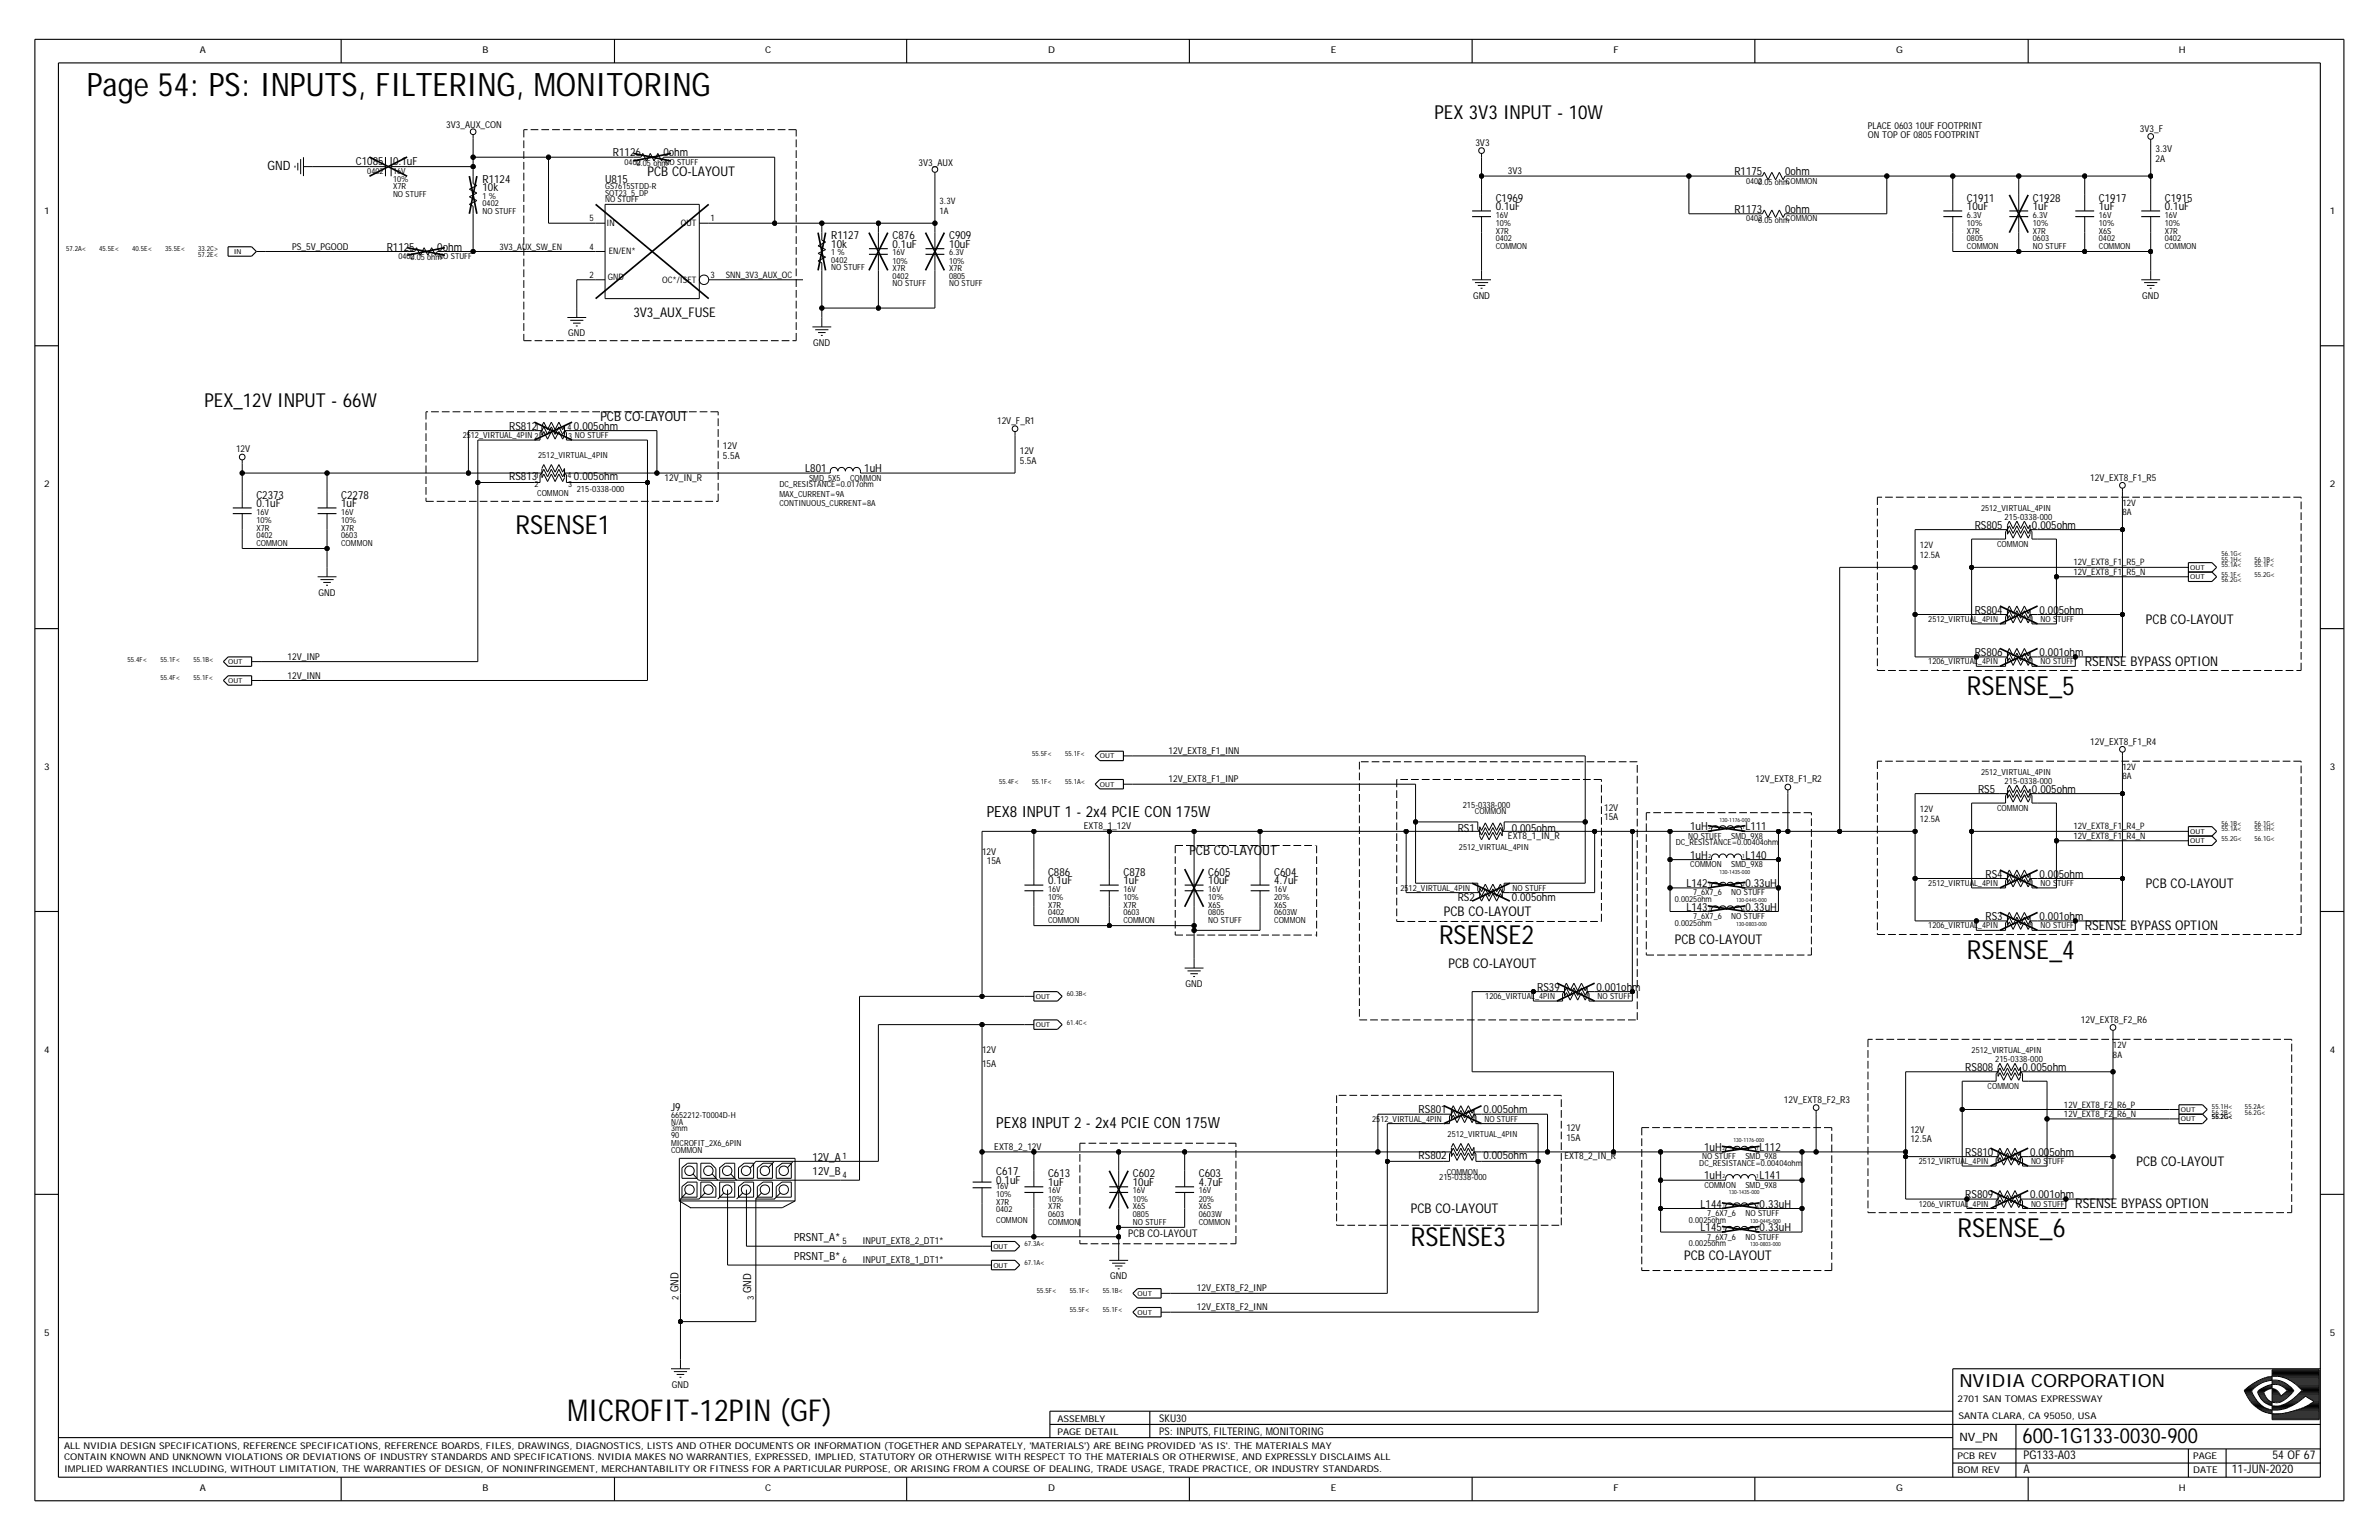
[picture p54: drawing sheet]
<svg xmlns="http://www.w3.org/2000/svg" width="432mm" height="279mm" viewBox="0 0 432 279" stroke-linecap="round" stroke-linejoin="round" font-family="sans-serif">
<defs><g id="words">
<text font-size="5.9" x="15.7" y="17.4">Page 54: PS: INPUTS, FILTERING, MONITORING</text>
<text font-size="5.5" x="103" y="257.7">MICROFIT-12PIN (GF)</text>
<g font-size="4.8">
<text x="93.6" y="96.9">RSENSE1</text>
<text x="357" y="126">RSENSE_5</text>
<text x="261.2" y="171.4">RSENSE2</text>
<text x="357" y="173.9">RSENSE_4</text>
<text x="256.1" y="226.1">RSENSE3</text>
<text x="355.3" y="224.4">RSENSE_6</text>
</g>
<text font-size="3.8" x="367.1" y="261.8">600-1G133-0030-900</text>
<g font-size="3.5">
<text x="260.4" y="21.7">PEX 3V3 INPUT - 10W</text>
<text x="37.1" y="73.9">PEX_12V INPUT - 66W</text>
</g>
<text font-size="3.3" x="355.6" y="251.6">NVIDIA CORPORATION</text>
<g font-size="2.8">
<text x="179.1" y="148.3">PEX8 INPUT 1 - 2x4 PCIE CON 175W</text>
<text x="180.8" y="204.7">PEX8 INPUT 2 - 2x4 PCIE CON 175W</text>
</g>
<g font-size="2.4">
<text x="117.5" y="31.9">PCB CO-LAYOUT</text>
<text x="115" y="57.6">3V3_AUX_FUSE</text>
<text x="109" y="76.4">PCB CO-LAYOUT</text>
<text x="389.5" y="113.2">PCB CO-LAYOUT</text>
<text x="378.4" y="120.9">RSENSE BYPASS OPTION</text>
<text x="215.9" y="155.1">PCB CO-LAYOUT</text>
<text x="389.5" y="161.1">PCB CO-LAYOUT</text>
<text x="262.1" y="166.2">PCB CO-LAYOUT</text>
<text x="304" y="171.4">PCB CO-LAYOUT</text>
<text x="378.4" y="168.8">RSENSE BYPASS OPTION</text>
<text x="262.9" y="175.6">PCB CO-LAYOUT</text>
<text x="387.8" y="211.6">PCB CO-LAYOUT</text>
<text x="256.1" y="220.1">PCB CO-LAYOUT</text>
<text x="376.7" y="219.3">RSENSE BYPASS OPTION</text>
<text x="305.7" y="228.7">PCB CO-LAYOUT</text>
</g>
<text font-size="2.3" x="48.5" y="30.9">GND</text>
<g font-size="2.2">
<text x="367.3" y="267.3">A</text>
<text x="367.3" y="264.8">PG133-A03</text>
<text x="405.1" y="267.3">11-JUN-2020</text>
<text x="412.5" y="264.8">54 OF 67</text>
</g>
<text font-size="2.1" x="355.6" y="261.5">NV_PN</text>
<g font-size="2">
<text x="64.6" y="29.9">C1085</text>
<text x="71.3" y="29.9">0.1uF</text>
<text x="111.3" y="28.4">R1126</text>
<text x="120.4" y="28.4">0ohm</text>
<text x="87.6" y="34.7">10k</text>
<text x="87.6" y="33.1">R1124</text>
<text x="109.8" y="33.1">U815</text>
<text x="314.8" y="31.8">R1175</text>
<text x="324" y="31.8">0ohm</text>
<text x="271.5" y="36.6">C1969</text>
<text x="271.5" y="38.1">0.1uF</text>
<text x="314.8" y="38.6">R1173</text>
<text x="324" y="38.6">0ohm</text>
<text x="357" y="36.6">C1911</text>
<text x="357" y="38.1">10uF</text>
<text x="369" y="36.6">C1928</text>
<text x="369" y="38.1">1uF</text>
<text x="381" y="36.6">C1917</text>
<text x="381" y="38.1">1uF</text>
<text x="392.9" y="36.6">C1915</text>
<text x="392.9" y="38.1">0.1uF</text>
<text x="70.2" y="45.5">R1125</text>
<text x="79.4" y="45.5">0ohm</text>
<text x="150.9" y="43.4">R1127</text>
<text x="150.9" y="44.9">10k</text>
<text x="162" y="43.4">C876</text>
<text x="162" y="44.9">0.1uF</text>
<text x="172.3" y="43.4">C909</text>
<text x="172.3" y="44.9">10uF</text>
<text x="92.4" y="78">RS812</text>
<text x="104.2" y="78">0.005ohm</text>
<text x="92.4" y="87">RS813</text>
<text x="104.2" y="87">0.005ohm</text>
<text x="146.2" y="85.7">L801</text>
<text x="156.9" y="85.7">1uH</text>
<text x="46.5" y="92">0.1uF</text>
<text x="46.5" y="90.4">C2373</text>
<text x="61.9" y="92">1uF</text>
<text x="61.9" y="90.4">C2278</text>
<text x="358.4" y="95.9">RS805</text>
<text x="368.8" y="95.9">0.005ohm</text>
<text x="358.4" y="111.3">RS804</text>
<text x="370.2" y="111.3">0.005ohm</text>
<text x="358.4" y="119">RS806</text>
<text x="370.2" y="119">0.001ohm</text>
<text x="359" y="143.8">RS5</text>
<text x="368.8" y="143.8">0.005ohm</text>
<text x="264.6" y="151">RS1</text>
<text x="274.4" y="151">0.005ohm</text>
<text x="306.7" y="155.8">1uH</text>
<text x="306.7" y="150.7">1uH</text>
<text x="316.8" y="155.8">L140</text>
<text x="316.8" y="150.7">L111</text>
<text x="190.2" y="158.9">C886</text>
<text x="190.2" y="160.4">0.1uF</text>
<text x="203.9" y="158.9">C878</text>
<text x="203.9" y="160.4">1uF</text>
<text x="219.3" y="158.9">C605</text>
<text x="219.3" y="160.4">10uF</text>
<text x="231.3" y="160.4">4.7uF</text>
<text x="231.3" y="158.9">C604</text>
<text x="306.1" y="160.9">L142</text>
<text x="316.8" y="160.9">0.33uH</text>
<text x="360.4" y="159.2">RS4</text>
<text x="370.2" y="159.2">0.005ohm</text>
<text x="264.6" y="163.5">RS2</text>
<text x="274.4" y="163.5">0.005ohm</text>
<text x="306.1" y="165.2">L143</text>
<text x="316.8" y="165.2">0.33uH</text>
<text x="360.4" y="166.9">RS3</text>
<text x="370.2" y="166.9">0.001ohm</text>
<text x="279" y="179.7">RS39</text>
<text x="289.8" y="179.7">0.001ohm</text>
<text x="356.7" y="194.3">RS808</text>
<text x="367.1" y="194.3">0.005ohm</text>
<text x="121.8" y="201.6">J9</text>
<text x="257.5" y="202">RS801</text>
<text x="269.3" y="202">0.005ohm</text>
<text x="309.3" y="208.8">1uH</text>
<text x="319.4" y="208.8">L112</text>
<text x="356.7" y="209.7">RS810</text>
<text x="368.5" y="209.7">0.005ohm</text>
<text x="147.5" y="210.7">12V_A</text>
<text x="147.5" y="213.3">12V_B</text>
<text x="180.8" y="213.3">C617</text>
<text x="180.8" y="214.8">0.1uF</text>
<text x="190.2" y="213.6">C613</text>
<text x="190.2" y="215.1">1uF</text>
<text x="205.6" y="213.6">C602</text>
<text x="205.6" y="215.1">10uF</text>
<text x="217.6" y="215.1">4.7uF</text>
<text x="217.6" y="213.6">C603</text>
<text x="257.5" y="210.2">RS802</text>
<text x="269.3" y="210.2">0.005ohm</text>
<text x="309.3" y="214">1uH</text>
<text x="319.4" y="214">L141</text>
<text x="308.7" y="219.1">L144</text>
<text x="319.4" y="219.1">0.33uH</text>
<text x="356.7" y="217.4">RS809</text>
<text x="368.5" y="217.4">0.001ohm</text>
<text x="144.1" y="225.2">PRSNT_A*</text>
<text x="308.7" y="223.4">L145</text>
<text x="319.4" y="223.4">0.33uH</text>
<text x="144.2" y="228.7">PRSNT_B*</text>
<text x="123.2" y="234.5" transform="rotate(-90 123.2 234.5)">GND</text>
<text x="136.3" y="234.7" transform="rotate(-90 136.3 234.7)">GND</text>
</g>
<g font-size="1.9">
<text x="204.8" y="224.4">PCB CO-LAYOUT</text>
<text x="210.4" y="257.9">SKU30</text>
<text x="210.4" y="260.3">PS: INPUTS, FILTERING, MONITORING</text>
</g>
<g font-size="1.7">
<text x="36.3" y="9.7">A</text>
<text x="87.6" y="9.7">B</text>
<text x="138.9" y="9.7">C</text>
<text x="190.2" y="9.7">D</text>
<text x="241.5" y="9.7">E</text>
<text x="292.9" y="9.7">F</text>
<text x="344.2" y="9.7">G</text>
<text x="395.5" y="9.7">H</text>
<text x="81" y="23.2">3V3_AUX_CON</text>
<text x="339" y="23.4">PLACE 0603 10UF FOOTPRINT</text>
<text x="388.4" y="23.9">3V3_F</text>
<text x="267.8" y="26.5">3V3</text>
<text x="339" y="25.1">ON TOP OF 0805 FOOTPRINT</text>
<text x="391.2" y="29.4">2A</text>
<text x="391.2" y="27.7">3.3V</text>
<text x="166.7" y="30.1">3V3_AUX</text>
<text x="273.7" y="31.6">3V3</text>
<text x="8" y="38.8">1</text>
<text x="422.9" y="38.8">1</text>
<text x="53" y="45.3">PS_5V_PGOOD</text>
<text x="267.4" y="54.2">GND</text>
<text x="388.8" y="54.2">GND</text>
<text x="103.1" y="61">GND</text>
<text x="147.6" y="62.7">GND</text>
<text x="181" y="76.9">12V_F_R1</text>
<text x="42.8" y="82.1">12V</text>
<text x="131.2" y="83.3">5.5A</text>
<text x="131.2" y="81.6">12V</text>
<text x="185.1" y="82.4">12V</text>
<text x="8" y="88.4">2</text>
<text x="120.6" y="87.2">12V_IN_R</text>
<text x="185.1" y="84.1">5.5A</text>
<text x="379.4" y="87.2">12V_EXT8_F1_R5</text>
<text x="422.9" y="88.4">2</text>
<text x="57.8" y="108.1">GND</text>
<text x="52.2" y="119.7">12V_INP</text>
<text x="52.2" y="123.1">12V_INN</text>
<text x="212.1" y="136.8">12V_EXT8_F1_INN</text>
<text x="379.4" y="135.1">12V_EXT8_F1_R4</text>
<text x="8" y="139.7">3</text>
<text x="212.1" y="141.9">12V_EXT8_F1_INP</text>
<text x="318.7" y="141.9">12V_EXT8_F1_R2</text>
<text x="422.9" y="139.7">3</text>
<text x="291.1" y="148.8">15A</text>
<text x="291.1" y="147.1">12V</text>
<text x="178.2" y="155.1">12V</text>
<text x="196.7" y="150.5">EXT8_1_12V</text>
<text x="273.7" y="152.2">EXT8_1_IN_R</text>
<text x="179.1" y="156.8">15A</text>
<text x="215.2" y="179.1">GND</text>
<text x="377.7" y="185.6">12V_EXT8_F2_R6</text>
<text x="8" y="191">4</text>
<text x="178.2" y="191">12V</text>
<text x="422.9" y="191">4</text>
<text x="178.2" y="193.6">15A</text>
<text x="323.8" y="200.1">12V_EXT8_F2_R3</text>
<text x="180.5" y="208.6">EXT8_2_12V</text>
<text x="284.3" y="205.2">12V</text>
<text x="284.3" y="206.9">15A</text>
<text x="346.7" y="207.3">12.5A</text>
<text x="346.7" y="205.6">12V</text>
<text x="284" y="210.4">EXT8_2_IN_R</text>
<text x="156.5" y="225.8">INPUT_EXT8_2_DT1*</text>
<text x="156.5" y="229.2">INPUT_EXT8_1_DT1*</text>
<text x="201.5" y="232.1">GND</text>
<text x="217.2" y="234.3">12V_EXT8_F2_INP</text>
<text x="217.2" y="237.7">12V_EXT8_F2_INN</text>
<text x="8" y="242.3">5</text>
<text x="422.9" y="242.3">5</text>
<text x="122" y="251.8">GND</text>
<text x="191.9" y="257.9">ASSEMBLY</text>
<text x="355.3" y="254.3">2701 SAN TOMAS EXPRESSWAY</text>
<text x="355.5" y="257.4">SANTA CLARA, CA 95050, USA</text>
<text x="11.6" y="262.9">ALL NVIDIA DESIGN SPECIFICATIONS, REFERENCE SPECIFICATIONS, REFERENCE BOARDS, FILES, DRAWINGS, DIAGNOSTICS, LISTS AND OTHER DOCUMENTS OR INFORMATION (TOGETHER AND SEPARATELY, 'MATERIALS') ARE BEING PROVIDED 'AS IS'. THE MATERIALS MAY</text>
<text x="191.9" y="260.3">PAGE DETAIL</text>
<text x="11.6" y="264.9">CONTAIN KNOWN AND UNKNOWN VIOLATIONS OR DEVIATIONS OF INDUSTRY STANDARDS AND SPECIFICATIONS. NVIDIA MAKES NO WARRANTIES, EXPRESSED, IMPLIED, STATUTORY OR OTHERWISE WITH RESPECT TO THE MATERIALS OR OTHERWISE, AND EXPRESSLY DISCLAIMS ALL</text>
<text x="11.6" y="267.2">IMPLIED WARRANTIES INCLUDING, WITHOUT LIMITATION, THE WARRANTIES OF DESIGN, OF NONINFRINGEMENT, MERCHANTABILITY OR FITNESS FOR A PARTICULAR PURPOSE, OR ARISING FROM A COURSE OF DEALING, TRADE USAGE, TRADE PRACTICE, OR INDUSTRY STANDARDS.</text>
<text x="355.3" y="267.3">BOM REV</text>
<text x="355.3" y="264.8">PCB REV</text>
<text x="398.1" y="264.8">PAGE</text>
<text x="398.1" y="267.3">DATE</text>
<text x="36.3" y="270.6">A</text>
<text x="87.6" y="270.6">B</text>
<text x="138.9" y="270.6">C</text>
<text x="190.2" y="270.6">D</text>
<text x="241.5" y="270.6">E</text>
<text x="292.9" y="270.6">F</text>
<text x="344.2" y="270.6">G</text>
<text x="395.5" y="270.6">H</text>
</g>
<g font-size="1.6">
<text x="107" y="40.2">5</text>
<text x="110.1" y="41">IN</text>
<text x="123.6" y="41">OUT</text>
<text x="129" y="40.2">1</text>
<text x="170.5" y="38.8">1A</text>
<text x="170.5" y="37.1">3.3V</text>
<text x="90.7" y="45.3">3V3_AUX_SW_EN</text>
<text x="107" y="45.3">4</text>
<text x="110.5" y="46.1">EN/EN*</text>
<text x="107" y="50.4">2</text>
<text x="110.3" y="50.9">GND</text>
<text x="120.2" y="51.3">OC*/ISET</text>
<text x="129" y="50.4">3</text>
<text x="131.7" y="50.4">SNN_3V3_AUX_OC</text>
<text x="104.7" y="89.2">215-0338-000</text>
<text x="363.8" y="94.4">215-0338-000</text>
<text x="385.2" y="93.5">8A</text>
<text x="385.2" y="91.8">12V</text>
<text x="348.5" y="101.2">12.5A</text>
<text x="348.5" y="99.5">12V</text>
<text x="376.3" y="102.6">12V_EXT8_F1_R5_P</text>
<text x="376.3" y="104.3">12V_EXT8_F1_R5_N</text>
<text x="363.8" y="142.3">215-0338-000</text>
<text x="385.2" y="141.4">8A</text>
<text x="385.2" y="139.7">12V</text>
<text x="265.5" y="146.6">215-0338-000</text>
<text x="348.5" y="149.1">12.5A</text>
<text x="348.5" y="147.4">12V</text>
<text x="376.3" y="150.5">12V_EXT8_F1_R4_P</text>
<text x="376.3" y="152.2">12V_EXT8_F1_R4_N</text>
<text x="383.5" y="191.9">8A</text>
<text x="383.5" y="190.2">12V</text>
<text x="362.1" y="192.7">215-0338-000</text>
<text x="374.6" y="202.7">12V_EXT8_F2_R6_N</text>
<text x="374.6" y="201">12V_EXT8_F2_R6_P</text>
<text x="152.9" y="213.8">4</text>
<text x="152.9" y="210.4">1</text>
<text x="261.2" y="214.1">215-0338-000</text>
<text x="152.9" y="225.8">5</text>
<text x="152.9" y="229.2">6</text>
<text x="123.2" y="235.8" transform="rotate(-90 123.2 235.8)">2</text>
<text x="136.8" y="235.8" transform="rotate(-90 136.8 235.8)">3</text>
</g>
<g font-size="1.5">
<text x="113.4" y="29.9">0402</text>
<text x="66.7" y="31.6">0402</text>
<text x="71.3" y="35.7">NO STUFF</text>
<text x="71.3" y="31.6">16V</text>
<text x="71.3" y="34.3">X7R</text>
<text x="71.3" y="33">10%</text>
<text x="109.8" y="35.5">SOT23_5_DP</text>
<text x="109.8" y="34.3">GS7615STDD-R</text>
<text x="115.5" y="30.1">0.05 ohmNO STUFF</text>
<text x="316.9" y="33.3">0402</text>
<text x="319.1" y="33.6">0.05 ohmCOMMON</text>
<text x="87.6" y="38.8">NO STUFF</text>
<text x="87.6" y="36">1 %</text>
<text x="87.6" y="37.4">0402</text>
<text x="109.8" y="36.7">NO STUFF</text>
<text x="271.5" y="41">10%</text>
<text x="271.5" y="39.5">16V</text>
<text x="316.9" y="40.2">0402</text>
<text x="319.1" y="40.4">0.05 ohmCOMMON</text>
<text x="357" y="41">10%</text>
<text x="357" y="39.5">6.3V</text>
<text x="369" y="41">10%</text>
<text x="369" y="39.5">6.3V</text>
<text x="381" y="41">10%</text>
<text x="381" y="39.5">16V</text>
<text x="392.9" y="41">10%</text>
<text x="392.9" y="39.5">16V</text>
<text x="72.3" y="47">0402</text>
<text x="74.5" y="47.2">0.05 ohmNO STUFF</text>
<text x="150.9" y="46.3">1 %</text>
<text x="150.9" y="47.7">0402</text>
<text x="162" y="46.3">16V</text>
<text x="162" y="47.9">10%</text>
<text x="172.3" y="46.3">6.3V</text>
<text x="172.3" y="47.9">10%</text>
<text x="271.5" y="45.1">COMMON</text>
<text x="271.5" y="42.4">X7R</text>
<text x="271.5" y="43.7">0402</text>
<text x="357" y="42.4">X7R</text>
<text x="357" y="45.1">COMMON</text>
<text x="357" y="43.7">0805</text>
<text x="369" y="43.7">0603</text>
<text x="369" y="42.4">X7R</text>
<text x="369" y="45.1">NO STUFF</text>
<text x="381" y="45.1">COMMON</text>
<text x="381" y="42.4">X6S</text>
<text x="381" y="43.7">0402</text>
<text x="392.9" y="43.7">0402</text>
<text x="392.9" y="45.1">COMMON</text>
<text x="392.9" y="42.4">X7R</text>
<text x="150.9" y="49">NO STUFF</text>
<text x="162" y="50.6">0402</text>
<text x="162" y="52">NO STUFF</text>
<text x="162" y="49.2">X7R</text>
<text x="172.3" y="52">NO STUFF</text>
<text x="172.3" y="50.6">0805</text>
<text x="172.3" y="49.2">X7R</text>
<text x="97.2" y="78">1</text>
<text x="103" y="78">4</text>
<text x="84" y="79.5">2512_VIRTUAL_4PIN 2</text>
<text x="97.7" y="83.1">2512_VIRTUAL_4PIN</text>
<text x="103.1" y="79.7">3 NO STUFF</text>
<text x="97" y="88.4">2</text>
<text x="97.2" y="86.7">1</text>
<text x="97.5" y="89.9">COMMON</text>
<text x="103" y="86.7">4</text>
<text x="103.1" y="88.4">3</text>
<text x="141.5" y="88.4">DC_RESISTANCE=0.017ohm</text>
<text x="146.9" y="87.2">SMD_5X5</text>
<text x="154.3" y="87.2">COMMON</text>
<text x="46.5" y="93.4">16V</text>
<text x="46.5" y="94.9">10%</text>
<text x="61.9" y="94.9">10%</text>
<text x="61.9" y="93.4">16V</text>
<text x="141.5" y="90.1">MAX_CURRENT=9A</text>
<text x="141.5" y="91.8">CONTINUOUS_CURRENT=8A</text>
<text x="359.6" y="92.7">2512_VIRTUAL_4PIN</text>
<text x="46.5" y="97.6">0402</text>
<text x="46.5" y="96.3">X7R</text>
<text x="46.5" y="99">COMMON</text>
<text x="61.9" y="99">COMMON</text>
<text x="61.9" y="97.6">0603</text>
<text x="61.9" y="96.3">X7R</text>
<text x="362.5" y="99.2">COMMON</text>
<text x="350" y="112.9">2512_VIRTUAL_4PIN</text>
<text x="370.3" y="112.9">NO STUFF</text>
<text x="350" y="120.6">1206_VIRTUAL_4PIN</text>
<text x="370.3" y="120.6">NO STUFF</text>
<text x="359.6" y="140.6">2512_VIRTUAL_4PIN</text>
<text x="267.7" y="147.8">COMMON</text>
<text x="362.5" y="147.1">COMMON</text>
<text x="264.8" y="154.3">2512_VIRTUAL_4PIN</text>
<text x="304.2" y="153.4">DC_RESISTANCE=0.00404ohm</text>
<text x="306.4" y="152.2">NO STUFF</text>
<text x="314.2" y="152.2">SMD_9X8</text>
<text x="190.2" y="161.8">16V</text>
<text x="203.9" y="161.8">16V</text>
<text x="219.3" y="161.8">16V</text>
<text x="231.3" y="161.8">16V</text>
<text x="254.2" y="161.6">2512_VIRTUAL_4PIN</text>
<text x="274.6" y="161.6">NO STUFF</text>
<text x="306.8" y="157.3">COMMON</text>
<text x="314.2" y="157.3">SMD_9X8</text>
<text x="350" y="160.8">2512_VIRTUAL_4PIN</text>
<text x="370.3" y="160.8">NO STUFF</text>
<text x="190.2" y="163.3">10%</text>
<text x="190.2" y="166.1">0402</text>
<text x="190.2" y="164.7">X7R</text>
<text x="190.2" y="167.4">COMMON</text>
<text x="203.9" y="167.4">COMMON</text>
<text x="203.9" y="166.1">0603</text>
<text x="203.9" y="164.7">X7R</text>
<text x="203.9" y="163.3">10%</text>
<text x="219.3" y="167.4">NO STUFF</text>
<text x="219.3" y="163.3">10%</text>
<text x="219.3" y="166.1">0805</text>
<text x="219.3" y="164.7">X6S</text>
<text x="231.3" y="167.4">COMMON</text>
<text x="231.3" y="166.1">0603W</text>
<text x="231.3" y="164.7">X6S</text>
<text x="231.3" y="163.3">20%</text>
<text x="304" y="167.9">0.0025ohm</text>
<text x="304" y="163.7">0.0025ohm</text>
<text x="307.3" y="166.7">7_6X7_6</text>
<text x="307.3" y="162.5">7_6X7_6</text>
<text x="314.2" y="166.7">NO STUFF</text>
<text x="314.2" y="162.5">NO STUFF</text>
<text x="350" y="168.4">1206_VIRTUAL_4PIN</text>
<text x="370.3" y="168.4">NO STUFF</text>
<text x="269.6" y="181.3">1206_VIRTUAL_4PIN</text>
<text x="289.9" y="181.3">NO STUFF</text>
<text x="357.9" y="191">2512_VIRTUAL_4PIN</text>
<text x="360.8" y="197.5">COMMON</text>
<text x="121.8" y="202.8">6652212-T0004D-H</text>
<text x="249.1" y="203.5">2512_VIRTUAL_4PIN</text>
<text x="269.4" y="203.5">NO STUFF</text>
<text x="121.8" y="209.2">COMMON</text>
<text x="121.8" y="205.2">3mm</text>
<text x="121.8" y="208">MICROFIT_2X6_6PIN</text>
<text x="121.8" y="206.4">90</text>
<text x="121.8" y="204">N/A</text>
<text x="262.8" y="206.3">2512_VIRTUAL_4PIN</text>
<text x="180.8" y="215.7">16V</text>
<text x="262.6" y="213.1">COMMON</text>
<text x="308.4" y="211.6">DC_RESISTANCE=0.00404ohm</text>
<text x="309" y="210.4">NO STUFF</text>
<text x="309.4" y="215.5">COMMON</text>
<text x="316.8" y="215.5">SMD_9X8</text>
<text x="316.8" y="210.4">SMD_9X8</text>
<text x="348.3" y="211.2">2512_VIRTUAL_4PIN</text>
<text x="368.6" y="211.2">NO STUFF</text>
<text x="180.8" y="217.2">10%</text>
<text x="180.8" y="219.9">0402</text>
<text x="180.8" y="221.8">COMMON</text>
<text x="180.8" y="218.6">X7R</text>
<text x="190.2" y="216.5">16V</text>
<text x="190.2" y="218.1">10%</text>
<text x="190.2" y="220.8">0603</text>
<text x="190.2" y="219.4">X7R</text>
<text x="205.6" y="218.1">10%</text>
<text x="205.6" y="219.4">X6S</text>
<text x="205.6" y="220.8">0805</text>
<text x="205.6" y="216.5">16V</text>
<text x="217.6" y="220.8">0603W</text>
<text x="217.6" y="218.1">20%</text>
<text x="217.6" y="216.5">16V</text>
<text x="217.6" y="219.4">X6S</text>
<text x="306.5" y="221.8">0.0025ohm</text>
<text x="309.9" y="220.6">7_6X7_6</text>
<text x="316.8" y="220.6">NO STUFF</text>
<text x="348.3" y="218.9">1206_VIRTUAL_4PIN</text>
<text x="368.6" y="218.9">NO STUFF</text>
<text x="190.2" y="222.2">COMMON</text>
<text x="205.6" y="222.2">NO STUFF</text>
<text x="217.6" y="222.2">COMMON</text>
<text x="306.5" y="226.1">0.0025ohm</text>
<text x="309.9" y="224.9">7_6X7_6</text>
<text x="316.8" y="224.9">NO STUFF</text>
</g>
<g font-size="1.3">
<text x="12" y="45.6">57.2A&lt;</text>
<text x="18" y="45.6">45.5E&lt;</text>
<text x="24" y="45.6">40.5E&lt;</text>
<text x="30" y="45.6">35.5E&lt;</text>
<text x="36" y="45.6">33.2C&gt;</text>
<text x="36" y="46.7">57.2E&lt;</text>
<text x="403.2" y="101.9">55.1H&lt;</text>
<text x="403.2" y="100.9">56.1G&lt;</text>
<text x="409.2" y="101.9">56.1B&lt;</text>
<text x="403.2" y="102.9">55.1A&lt;</text>
<text x="403.2" y="104.6">55.1F&lt;</text>
<text x="403.2" y="105.7">56.2G&lt;</text>
<text x="409.2" y="102.9">55.1F&lt;</text>
<text x="409.2" y="104.6">55.2G&lt;</text>
<text x="23.1" y="120">55.4F&lt;</text>
<text x="29.1" y="120">55.1F&lt;</text>
<text x="29.1" y="123.5">55.4F&lt;</text>
<text x="35.1" y="120">55.1B&lt;</text>
<text x="35.1" y="123.5">55.1F&lt;</text>
<text x="187.3" y="137.1">55.5F&lt;</text>
<text x="193.3" y="137.1">55.1F&lt;</text>
<text x="181.4" y="142.3">55.4F&lt;</text>
<text x="187.3" y="142.3">55.1F&lt;</text>
<text x="193.3" y="142.3">55.1A&lt;</text>
<text x="403.2" y="149.8">56.1B&lt;</text>
<text x="409.2" y="149.8">56.1G&lt;</text>
<text x="403.2" y="150.8">55.1A&lt;</text>
<text x="403.2" y="152.5">55.2G&lt;</text>
<text x="409.2" y="150.8">55.1H&lt;</text>
<text x="409.2" y="152.5">56.1G&lt;</text>
<text x="193.6" y="180.8">60.3B&lt;</text>
<text x="193.6" y="185.9">61.4C&lt;</text>
<text x="401.5" y="203">55.2G&lt;</text>
<text x="401.5" y="201.3">55.1H&lt;</text>
<text x="401.5" y="202.3">56.2B&lt;</text>
<text x="402.1" y="203">6</text>
<text x="407.5" y="201.3">55.2A&lt;</text>
<text x="407.5" y="202.3">56.2G&lt;</text>
<text x="185.9" y="226.1">67.3A&lt;</text>
<text x="185.9" y="229.5">67.1A&lt;</text>
<text x="188.2" y="234.7">55.5F&lt;</text>
<text x="194.2" y="238.1">55.5F&lt;</text>
<text x="194.2" y="234.7">55.1F&lt;</text>
<text x="200.2" y="238.1">55.1F&lt;</text>
<text x="200.2" y="234.7">55.1B&lt;</text>
</g>
<g font-size="1.2">
<text x="42.4" y="46.1">IN</text>
<text x="397.5" y="105.1">OUT</text>
<text x="397.5" y="103.4">OUT</text>
<text x="41.4" y="120.5">OUT</text>
<text x="41.4" y="123.9">OUT</text>
<text x="199.6" y="137.6">OUT</text>
<text x="199.6" y="142.7">OUT</text>
<text x="397.5" y="151.3">OUT</text>
<text x="397.5" y="153">OUT</text>
<text x="188" y="181.2">OUT</text>
<text x="188" y="186.3">OUT</text>
<text x="395.8" y="203.4">OUT</text>
<text x="395.8" y="201.7">OUT</text>
<text x="180.3" y="226.5">OUT</text>
<text x="180.3" y="230">OUT</text>
<text x="206.5" y="235.1">OUT</text>
<text x="206.5" y="238.5">OUT</text>
</g>
<g font-size="1">
<text x="312.1" y="149.1">130-1176-000</text>
<text x="310.1" y="155.6">2</text>
<text x="310.1" y="150.5">2</text>
<text x="316.2" y="155.6">1</text>
<text x="316.2" y="150.5">1</text>
<text x="310.1" y="160.8">1</text>
<text x="312.1" y="158.5">130-1435-000</text>
<text x="316.2" y="160.8">2</text>
<text x="310.1" y="165">1</text>
<text x="315.1" y="167.9">130-0803-000</text>
<text x="315.1" y="163.7">130-0445-000</text>
<text x="316.2" y="165">2</text>
<text x="312.7" y="208.6">2</text>
<text x="314.6" y="207.3">130-1176-000</text>
<text x="318.8" y="208.6">1</text>
<text x="312.7" y="213.8">2</text>
<text x="318.8" y="213.8">1</text>
<text x="312.7" y="218.9">1</text>
<text x="313.8" y="216.7">130-1435-000</text>
<text x="317.7" y="221.8">130-0445-000</text>
<text x="318.8" y="218.9">2</text>
<text x="312.7" y="223.2">1</text>
<text x="317.7" y="226.1">130-0803-000</text>
<text x="318.8" y="223.2">2</text>
</g>
</g></defs>
<g fill="none" stroke="#000" stroke-width=".18">
<path d="M53.5 30.1v.3zM54.1 29.5v1.4zM54.6 28.9v2.7zM55.1 30.2h1.7zM55.1 28.5v3.4zM56.8 30.2h10.3zM67.1 30.2h2.9zM70 28.5v3.5zM71 30.2h2.9zM71 28.5v3.5zM73.9 30.2h12zM85.2 37.1l.7 .3z"/>
<path d="M85.2 37.1l1.4-.7zM85.2 35.7l1.4 .7zM85.2 35.7l1.4-.7zM85.2 34.3l1.4 .7zM85.2 34.3l1.4-.6zM85.9 28.5v1.7zM85.9 28.5h13.7zM85.9 25.1v3.4zM85.9 30.2v1.7zM85.9 38.8v6.8zM85.9 24.4v.7zM85.9 37.4v1.4z"/>
<path d="M85.9 33.3l.7 .4zM85.9 31.9v1.4zM99.6 28.5v12zM99.6 28.5h15.4zM109.8 37.1h17.1zM109.8 37.1v17.1zM115 28.5h1.3zM116.7 27.8l-.4 .7zM116.7 27.8l.6 1.4zM118 27.8l-.7 1.4zM118 27.8l.7 1.4zM119.4 27.8l.7 1.4z"/>
<path d="M119.4 27.8l-.7 1.4zM120.4 28.5h1.4zM120.4 28.5l-.3 .7zM121.8 28.5h18.8zM126.9 37.1v17.1zM140.6 28.5v12zM169.7 31.9v8.6zM169.7 31.3v.6zM268.9 31.9h37.6zM268.9 28.5v3.4zM268.9 31.9v3.5zM268.9 27.8v.7z"/>
<path d="M268.9 39.3v2.9zM268.9 35.4v2.9zM306.5 38.8h12zM306.5 31.9v6.9zM306.5 31.9h12zM318.5 38.8h1.4zM318.5 31.9h1.4zM320.2 38.1l-.3 .7zM320.2 38.1l.7 1.4zM320.2 31.3l-.3 .6zM320.2 31.3l.7 1.3zM321.6 38.1l-.7 1.4z"/>
<path d="M321.6 38.1l.7 1.4zM321.6 31.3l-.7 1.3zM321.6 31.3l.7 1.3zM323 38.1l.6 1.4zM323 38.1l-.7 1.4zM323 31.3l.6 1.3zM323 31.3l-.7 1.3zM324 38.8h1.4zM324 38.8l-.4 .7zM324 31.9h1.4zM324 31.9l-.4 .7zM325.4 31.9h17.1z"/>
<path d="M325.4 38.8h17.1zM342.5 31.9v6.9zM342.5 31.9h11.9zM354.4 31.9h12zM354.4 31.9v3.5zM354.4 39.3v2.9zM354.4 35.4v2.9zM366.4 31.9h12zM366.4 31.9v3.5zM366.4 39.3v2.9zM366.4 35.4v2.9zM378.4 31.9h12z"/>
<path d="M378.4 31.9v3.5zM378.4 39.3v2.9zM378.4 35.4v2.9zM390.4 26v5.9zM390.4 31.9v3.5zM390.4 25.3v.7zM390.4 39.3v2.9zM390.4 35.4v2.9zM46.5 45.6h1.7zM48.2 45.6h25.7zM73.9 45.6h1.4zM75.6 44.9l-.3 .7z"/>
<path d="M75.6 44.9l.7 1.4zM77 44.9l-.7 1.4zM77 44.9l.7 1.4zM78.3 44.9l.7 1.4zM78.3 44.9l-.6 1.4zM79.4 45.6h1.3zM79.4 45.6l-.4 .7zM80.7 45.6h5.2zM85.9 45.6h22.2zM99.6 40.5h8.5zM103 57.6h3.4zM103.5 58.1h2.4z"/>
<path d="M104 58.6h1.4zM104.5 59.1h.4zM104.7 50.8h3.4zM104.7 50.8v5.1zM104.7 55.9v1.7zM108.1 50.8h1.7zM108.1 45.6h1.7zM108.1 40.5h1.7zM109.8 54.2h17.1zM126.9 40.5h1.7zM128.6 40.5h12zM128.6 50.8h17.1z"/>
<path d="M140.6 40.5h8.6zM147.5 59.3h3.4zM148 59.8h2.4zM148.5 47.3l.7 .4zM148.5 47.3l1.3-.6zM148.5 46l1.3 .7zM148.5 46l1.3-.7zM148.5 44.6l1.3 .7zM148.5 44.6l1.3-.7zM149.2 40.5h10.2zM149.2 40.5v1.7zM149.2 55.9h10.2z"/>
<path d="M149.2 49v6.9zM149.2 55.9v1.7zM149.2 47.7v1.3zM149.2 43.6l.6 .3zM149.2 42.2v1.4zM149.2 57.6v1.7zM159.4 40.5h10.3zM159.4 40.5v1.7zM159.4 55.9h10.3zM159.4 49v6.9zM159.4 46.1v2.9zM159.4 42.2v2.9z"/>
<path d="M169.7 40.5v1.7zM169.7 49v6.9zM169.7 46.1v2.9zM169.7 42.2v2.9zM267.2 50.8h3.4zM267.7 51.3h2.4zM268.2 51.8h1.4zM268.7 52.3h.4zM268.9 42.2v6.8zM268.9 49v1.8zM354.4 45.6h12zM354.4 42.2v3.4z"/>
<path d="M366.4 45.6h12zM366.4 42.2v3.4zM378.4 45.6h12zM378.4 42.2v3.4zM388.7 50.8h3.4zM389.2 51.3h2.4zM389.7 51.8h1.3zM390.2 52.3h.3zM390.4 42.2v3.4zM390.4 45.6v3.4zM390.4 49v1.8zM85 78.1v7.7z"/>
<path d="M85 78.1h12zM86.7 79.8h10.3zM86.7 79.8v7.7zM97 79.8h1zM97 78.1h1.4zM98 78.5v1.3zM98 78.5l.4-.4zM98.4 77.3v1.6zM98.7 76.6l-.3 .7zM98.7 76.6l.7 1.4zM98.7 78.3l-.3 .7zM98.7 78.3l.7 1.4z"/>
<path d="M98.7 77.4l-.3 .7zM98.7 77.4l.7 1.4zM100.1 76.6l-.7 1.4zM100.1 76.6l.7 1.4zM100.1 78.3l-.7 1.4zM100.1 78.3l.7 1.4zM100.1 77.4l-.7 1.4zM100.1 77.4l.7 1.4zM101.4 76.6l.7 1.4zM101.4 76.6l-.6 1.4zM101.4 78.3l.7 1.4zM101.4 78.3l-.6 1.4z"/>
<path d="M101.4 77.4l.7 1.4zM101.4 77.4l-.6 1.4zM102.5 77.3v1.6zM102.5 77.3l-.4 .7zM102.5 79l-.4 .7zM102.5 78.1l.3 .4zM102.5 78.1h1.3zM102.5 78.1l-.4 .7zM102.8 79.8h1zM102.8 78.5v1.3zM103.8 78.1h15.4zM103.8 79.8h13.7z"/>
<path d="M117.5 79.8v7.7zM119.2 78.1v7.7zM148.5 60.3h1.3zM149 60.9h.3zM184.2 79v6.8zM184.2 78.3v.7zM44 85.8h15.4zM44 84.1v1.7zM44 85.8v3.4zM44 99.5h15.4zM44 96.1v3.4zM44 83.4v.7z"/>
<path d="M44 93.2v2.9zM44 89.2v3zM59.4 85.8h25.6zM59.4 85.8v3.4zM59.4 96.1v3.4zM59.4 99.5v3.4zM59.4 93.2v2.9zM59.4 89.2v3zM85 85.8h12zM86.7 87.5v32.5zM86.7 87.5h10.3zM97 87.5h1z"/>
<path d="M97 85.8h1.4zM98 86.2v1.3zM98 86.2l.4-.4zM98.4 85v1.6zM98.7 84.3l-.3 .7zM98.7 84.3l.7 1.4zM98.7 86l-.3 .7zM98.7 86l.7 1.4zM98.7 85.1l-.3 .7zM98.7 85.1l.7 1.4zM100.1 84.3l-.7 1.4zM100.1 84.3l.7 1.4z"/>
<path d="M100.1 86l-.7 1.4zM100.1 86l.7 1.4zM100.1 85.1l-.7 1.4zM100.1 85.1l.7 1.4zM101.4 84.3l.7 1.4zM101.4 84.3l-.6 1.4zM101.4 86l.7 1.4zM101.4 86l-.6 1.4zM101.4 85.1l.7 1.4zM101.4 85.1l-.6 1.4zM102.5 85v1.6zM102.5 85l-.4 .7z"/>
<path d="M102.5 86.7l-.4 .7zM102.5 85.8l.3 .4zM102.5 85.8h1.3zM102.5 85.8l-.4 .7zM102.8 87.5h1zM102.8 86.2v1.3zM103.8 85.8h15.4zM103.8 87.5h13.7zM117.5 87.5v36zM119.2 85.8h30.8zM150 85.8h.7zM150.7 85.5v.3z"/>
<path d="M150.7 85.5a.68 .68 0 0 1 .7-.7 .68 .68 0 0 1 .7 .7 .68 .68 0 0 1 .7-.7 .68 .68 0 0 1 .6 .7 .68 .68 0 0 1 .7-.7 .68 .68 0 0 1 .7 .7 .68 .68 0 0 1 .7-.7 .68 .68 0 0 1 .7 .7M156.2 85.5v.3zM156.2 85.8h.7zM156.9 85.8h27.3zM347.6 96.1v6.8zM347.6 96.1h15.4zM357.9 97.8h5.1zM357.9 97.8v5.1zM363 97.8h1zM363 96.1h1.4zM364 96.4v1.4zM364 96.4l.4-.3z"/>
<path d="M364.4 95.3v1.6zM364.7 94.6l-.3 .6zM364.7 94.6l.7 1.3zM364.7 96.3l-.3 .6zM364.7 96.3l.7 1.3zM364.7 95.4l-.3 .7zM364.7 95.4l.7 1.4zM366.1 94.6l-.7 1.3zM366.1 94.6l.7 1.3zM366.1 96.3l-.7 1.3zM366.1 96.3l.7 1.3zM366.1 95.4l-.7 1.4z"/>
<path d="M366.1 95.4l.7 1.4zM367.4 94.6l.7 1.3zM367.4 94.6l-.6 1.3zM367.4 96.3l.7 1.3zM367.4 96.3l-.6 1.3zM367.4 95.4l.7 1.4zM367.4 95.4l-.6 1.4zM368.5 95.3v1.6zM368.5 95.2l-.4 .7zM368.5 96.9l-.4 .7zM368.5 96.1l.3 .3zM368.5 96.1h1.3z"/>
<path d="M368.5 96.1l-.4 .7zM368.8 97.8h1zM368.8 96.4v1.4zM369.8 97.8h3.5zM369.8 96.1h15.4zM373.3 97.8v6.8zM385.2 96.1v15.4zM385.2 89.2v6.9zM385.2 88.6v.6zM57.6 104.6h3.5zM58.2 105.2h2.4zM58.7 105.7h1.3z"/>
<path d="M59.2 106.2h.3zM59.4 102.9v1.7zM333.9 102.9v47.9zM333.9 102.9h13.7zM347.6 102.9v8.6zM347.6 111.5h15.4zM347.6 111.5v7.7zM347.6 119.2h11.1zM357.9 102.9v10.3zM357.9 102.9h37.6zM357.9 113.2h5.1zM358.7 119.2h4.3z"/>
<path d="M358.7 119.2v1.7zM363 119.2h1.4zM363 113.2h1zM363 111.5h1.4zM364 119.5v1.4zM364 119.5l.4-.3zM364 111.8v1.4zM364 111.8l.4-.3zM364.4 118.4v1.6zM364.4 110.7v1.6zM364.7 117.6l-.3 .7zM364.7 117.6l.7 1.4z"/>
<path d="M364.7 119.4l-.3 .6zM364.7 119.4l.7 1.3zM364.7 118.5l-.3 .7zM364.7 118.5l.7 1.4zM364.7 109.9l-.3 .7zM364.7 109.9l.7 1.4zM364.7 111.7l-.3 .6zM364.7 111.7l.7 1.3zM364.7 110.8l-.3 .7zM364.7 110.8l.7 1.4zM366.1 117.6l-.7 1.4zM366.1 117.6l.7 1.4z"/>
<path d="M366.1 119.4l-.7 1.3zM366.1 119.4l.7 1.3zM366.1 118.5l-.7 1.4zM366.1 118.5l.7 1.4zM366.1 109.9l-.7 1.4zM366.1 109.9l.7 1.4zM366.1 111.7l-.7 1.3zM366.1 111.7l.7 1.3zM366.1 110.8l-.7 1.4zM366.1 110.8l.7 1.4zM367.4 117.6l.7 1.4zM367.4 117.6l-.6 1.4z"/>
<path d="M367.4 119.4l.7 1.3zM367.4 119.4l-.6 1.3zM367.4 118.5l.7 1.4zM367.4 118.5l-.6 1.4zM367.4 109.9l.7 1.4zM367.4 109.9l-.6 1.4zM367.4 111.7l.7 1.3zM367.4 111.7l-.6 1.3zM367.4 110.8l.7 1.4zM367.4 110.8l-.6 1.4zM368.5 118.4v1.6zM368.5 118.3l-.4 .7z"/>
<path d="M368.5 119.2l.3 .3zM368.5 119.2h1.3zM368.5 119.2l-.4 .7zM368.5 110.7v1.6zM368.5 110.6l-.4 .7zM368.5 112.3l-.4 .7zM368.5 111.5l.3 .3zM368.5 111.5h1.3zM368.5 111.5l-.4 .7zM368.8 119.5v1.4zM368.8 113.2h1zM368.8 111.8v1.4z"/>
<path d="M369.8 113.2h3.5zM369.8 119.2h6.9zM369.8 111.5h15.4zM373.3 104.6v8.6zM373.3 104.6h22.2zM376.7 119.2v1.7zM376.7 119.2h8.5zM385.2 111.5v7.7zM395.5 104.6h1.7zM395.5 102.9h1.7zM45.7 120h1.7zM45.7 123.5h1.7z"/>
<path d="M47.4 123.5h70.1zM47.4 120h39.3zM203.9 137.1h1.7zM205.6 137.1h82.1zM287.7 137.1v12zM358.7 120.9h4.3zM363 120.9h1zM368.5 120l-.4 .7zM368.8 120.9h1zM369.8 120.9h6.9zM385.2 137.1v6.9zM385.2 136.5v.6z"/>
<path d="M178.2 150.8v30zM178.2 150.8h9.5zM187.7 150.8h13.6zM187.7 150.8v6.9zM187.7 157.7v2.9zM201.3 150.8h15.4zM201.3 150.8v6.9zM201.3 157.7v2.9zM203.9 142.3h1.7zM205.6 142.3h51.3zM216.7 150.8h12zM216.7 150.8v6.9z"/>
<path d="M216.7 157.7v2.9zM228.7 150.8h26.5zM228.7 150.8v6.9zM228.7 157.7v2.9zM255.2 150.8v11.1zM255.2 150.8h12zM256.9 142.3v6.8zM256.9 149.1v11.1zM256.9 149.1h10.3zM267.2 149.1h1zM267.2 150.8h1.4zM268.2 149.1v1.4z"/>
<path d="M268.2 150.5l.4 .3zM268.6 150v1.6zM268.6 151.7l.3 .7zM268.6 150l.3 .7zM268.6 150.8l.3 .7zM269.6 151l-.7 1.4zM269.6 151l.7 1.4zM269.6 149.3l-.7 1.4zM269.6 149.3l.7 1.4zM269.6 150.1l-.7 1.4zM269.6 150.1l.7 1.4zM271 151l.6 1.4z"/>
<path d="M271 151l-.7 1.4zM271 149.3l.6 1.4zM271 149.3l-.7 1.4zM271 150.1l.6 1.4zM271 150.1l-.7 1.4zM272.3 151l.4 .7zM272.3 151l-.7 1.4zM272.3 149.3l.4 .7zM272.3 149.3l-.7 1.4zM272.3 150.1l.4 .7zM272.3 150.1l-.7 1.4zM272.7 150v1.6z"/>
<path d="M272.7 150.8h1.3zM273 149.1h1zM273 149.1v1.4zM273 150.5l-.3 .3zM274 150.8h15.4zM274 149.1h13.7zM287.7 149.1v11.1zM289.4 150.8h6.9zM289.4 150.8v11.1zM296.3 150.8h6.8zM296.3 150.8v29.1zM303.1 156v5.1z"/>
<path d="M303.1 156h6.9zM303.1 150.8v5.2zM303.1 150.8h6.9zM310 156h.6zM310 150.8h.6zM310.6 155.6v.4zM310.6 150.5v.3zM310.6 155.6a.68 .68 0 0 1 .7-.7 .68 .68 0 0 1 .7 .7 .68 .68 0 0 1 .7-.7 .68 .68 0 0 1 .7 .7 .68 .68 0 0 1 .7-.7 .68 .68 0 0 1 .7 .7 .68 .68 0 0 1 .6-.7 .68 .68 0 0 1 .7 .7M310.6 150.5a.68 .68 0 0 1 .7-.7 .68 .68 0 0 1 .7 .7 .68 .68 0 0 1 .7-.7 .68 .68 0 0 1 .7 .7 .68 .68 0 0 1 .7-.7 .68 .68 0 0 1 .7 .7 .68 .68 0 0 1 .6-.7 .68 .68 0 0 1 .7 .7M316.1 155.6v.4zM316.1 156h.7zM316.1 150.5v.3z"/>
<path d="M316.1 150.8h.7zM316.8 150.8h6zM316.8 156h6zM322.8 150.8h1.7zM322.8 150.8v5.2zM322.8 156v5.1zM324.5 150.8h9.4zM324.5 144v6.8zM324.5 143.3v.7zM333.9 150.8h13.7zM347.6 159.4v7.7zM347.6 159.4h15.4z"/>
<path d="M347.6 150.8v8.6zM347.6 144v6.8zM347.6 144h15.4zM357.9 150.8v10.3zM357.9 145.7v5.1zM357.9 150.8h37.6zM357.9 145.7h5.1zM363 159.4h1.4zM363 145.7h1zM363 144h1.4zM364 159.7v1.4zM364 159.7l.4-.3z"/>
<path d="M364 144.3v1.4zM364 144.3l.4-.3zM364.4 158.6v1.6zM364.4 143.2v1.6zM364.7 157.8l-.3 .7zM364.7 157.8l.7 1.4zM364.7 159.6l-.3 .6zM364.7 159.6l.7 1.3zM364.7 158.7l-.3 .7zM364.7 158.7l.7 1.4zM364.7 142.4l-.3 .7zM364.7 142.4l.7 1.4z"/>
<path d="M364.7 144.2l-.3 .6zM364.7 144.2l.7 1.3zM364.7 143.3l-.3 .7zM364.7 143.3l.7 1.4zM366.1 157.8l-.7 1.4zM366.1 157.8l.7 1.4zM366.1 159.6l-.7 1.3zM366.1 159.6l.7 1.3zM366.1 158.7l-.7 1.4zM366.1 158.7l.7 1.4zM366.1 142.4l-.7 1.4zM366.1 142.4l.7 1.4z"/>
<path d="M366.1 144.2l-.7 1.3zM366.1 144.2l.7 1.3zM366.1 143.3l-.7 1.4zM366.1 143.3l.7 1.4zM367.4 157.8l.7 1.4zM367.4 157.8l-.6 1.4zM367.4 159.6l.7 1.3zM367.4 159.6l-.6 1.3zM367.4 158.7l.7 1.4zM367.4 158.7l-.6 1.4zM367.4 142.4l.7 1.4zM367.4 142.4l-.6 1.4z"/>
<path d="M367.4 144.2l.7 1.3zM367.4 144.2l-.6 1.3zM367.4 143.3l.7 1.4zM367.4 143.3l-.6 1.4zM368.5 158.6v1.6zM368.5 158.5l-.4 .7zM368.5 159.4l.3 .3zM368.5 159.4h1.3zM368.5 159.4l-.4 .7zM368.5 143.2v1.6zM368.5 143.1l-.4 .7zM368.5 144.8l-.4 .7z"/>
<path d="M368.5 144l.3 .3zM368.5 144h1.3zM368.5 144l-.4 .7zM368.8 159.7v1.4zM368.8 145.7h1zM368.8 144.3v1.4zM369.8 145.7h3.5zM369.8 159.4h15.4zM369.8 144h15.4zM373.3 145.7v6.8zM373.3 152.5v8.6zM373.3 152.5h22.2z"/>
<path d="M385.2 159.4v7.7zM385.2 144v15.4zM395.5 150.8h1.7zM395.5 152.5h1.7zM187.7 167.9h13.6zM187.7 164.5v3.4zM187.7 161.6v2.9zM201.3 167.9h15.4zM201.3 164.5v3.4zM201.3 161.6v2.9zM215 175.6h3.4zM215.5 176.1h2.4z"/>
<path d="M216.1 176.7h1.3zM216.6 177.2h.3zM216.7 164.5v3.4zM216.7 167.9v.9zM216.7 168.8h12zM216.7 168.8v5.1zM216.7 161.6v2.9zM216.7 173.9v1.7zM228.7 164.5v4.3zM228.7 161.6v2.9zM255.2 161.9h12zM256.9 160.2h10.3z"/>
<path d="M267.2 179.9v14.6zM267.2 179.9h11.1zM267.2 160.2h1zM267.2 161.9h1.4zM268.2 160.2v1.4zM268.2 161.6l.4 .3zM268.6 161.2v1.5zM268.6 162.8l.3 .7zM268.6 161.1l.3 .7zM268.6 161.9l.3 .7zM269.6 162.1l-.7 1.4zM269.6 162.1l.7 1.4z"/>
<path d="M269.6 160.4l-.7 1.4zM269.6 160.4l.7 1.4zM269.6 161.3l-.7 1.3zM269.6 161.3l.7 1.3zM271 162.1l.6 1.4zM271 162.1l-.7 1.4zM271 160.4l.6 1.4zM271 160.4l-.7 1.4zM271 161.3l.6 1.3zM271 161.3l-.7 1.3zM272.3 162.1l.4 .7zM272.3 162.1l-.7 1.4z"/>
<path d="M272.3 160.4l.4 .7zM272.3 160.4l-.7 1.4zM272.3 161.3l.4 .6zM272.3 161.3l-.7 1.3zM272.7 161.2v1.5zM272.7 161.9l.3-.3zM272.7 161.9h1.3zM273 160.2h1zM273 160.2v1.4zM274 161.9h15.4zM274 160.2h13.7zM278.3 179.9v1.7z"/>
<path d="M278.3 179.9h4.3zM282.6 179.9h1.4zM284 179.1v1.6zM284 179.9l-.4 .4zM284.3 178.4l-.3 .7zM284.3 178.4l.7 1.3zM284.3 179.2l-.3 .7zM284.3 179.2l.7 1.4zM285.7 178.4l-.7 1.3zM285.7 178.4l.7 1.3zM285.7 179.2l-.7 1.4zM285.7 179.2l.7 1.4z"/>
<path d="M287 178.4l.7 1.3zM287 178.4l-.6 1.3zM287 179.2l.7 1.4zM287 179.2l-.6 1.4zM288.1 179.1v1.6zM288.1 179.1l-.4 .6zM288.1 179.9l.3 .4zM288.1 179.9h1.3zM288.1 179.9l-.4 .7zM289.4 179.9h6.9zM296.3 179.9v1.7zM303.1 161.1v4.3z"/>
<path d="M303.1 161.1h6.9zM303.1 165.4h6.9zM310 165.4h.6zM310 161.1h.6zM310.6 165v.4zM310.6 160.8v.3zM310.6 165a.68 .68 0 0 1 .7-.7 .68 .68 0 0 1 .7 .7 .68 .68 0 0 1 .7-.7 .68 .68 0 0 1 .7 .7 .68 .68 0 0 1 .7-.7 .68 .68 0 0 1 .7 .7 .68 .68 0 0 1 .6-.7 .68 .68 0 0 1 .7 .7M310.6 160.8a.68 .68 0 0 1 .7-.7 .68 .68 0 0 1 .7 .7 .68 .68 0 0 1 .7-.7 .68 .68 0 0 1 .7 .7 .68 .68 0 0 1 .7-.7 .68 .68 0 0 1 .7 .7 .68 .68 0 0 1 .6-.7 .68 .68 0 0 1 .7 .7M316.1 165v.4zM316.1 165.4h.7zM316.1 160.8v.3zM316.1 161.1h.7z"/>
<path d="M316.8 161.1h6zM316.8 165.4h6zM322.8 161.1v4.3zM347.6 167.1h11.1zM357.9 161.1h5.1zM358.7 168.8h4.3zM358.7 167.1v1.7zM358.7 167.1h4.3zM363 168.8h1zM363 167.1h1.4zM363 161.1h1zM364 167.4v1.4z"/>
<path d="M364 167.4l.4-.3zM364.4 166.3v1.6zM364.7 165.5l-.3 .7zM364.7 165.5l.7 1.4zM364.7 167.3l-.3 .6zM364.7 167.3l.7 1.3zM364.7 166.4l-.3 .7zM364.7 166.4l.7 1.4zM366.1 165.5l-.7 1.4zM366.1 165.5l.7 1.4zM366.1 167.3l-.7 1.3zM366.1 167.3l.7 1.3z"/>
<path d="M366.1 166.4l-.7 1.4zM366.1 166.4l.7 1.4zM367.4 165.5l.7 1.4zM367.4 165.5l-.6 1.4zM367.4 167.3l.7 1.3zM367.4 167.3l-.6 1.3zM367.4 166.4l.7 1.4zM367.4 166.4l-.6 1.4zM368.5 166.3v1.6zM368.5 166.2l-.4 .7zM368.5 167.9l-.4 .7zM368.5 167.1l.3 .3z"/>
<path d="M368.5 167.1h1.3zM368.5 167.1l-.4 .7zM368.5 160.2l-.4 .7zM368.8 168.8h1zM368.8 167.4v1.4zM368.8 161.1h1zM369.8 161.1h3.5zM369.8 168.8h6.9zM369.8 167.1h6.9zM376.7 167.1v1.7zM376.7 167.1h8.5zM156 180.8v33.3z"/>
<path d="M156 180.8h22.2zM159.4 185.9v24.8zM159.4 185.9h18.8zM178.2 180.8h7.7zM178.2 185.9h7.7zM178.2 185.9v23.1zM185.9 180.8h1.8zM185.9 185.9h1.8zM267.2 194.5h25.7zM278.3 181.6h4.3zM282.6 181.6h1zM283.6 180.3v1.3z"/>
<path d="M284.3 180.1l-.3 .7zM284.3 180.1l.7 1.4zM285.7 180.1l-.7 1.4zM285.7 180.1l.7 1.4zM287 180.1l.7 1.4zM287 180.1l-.6 1.4zM288.1 180.8l-.4 .7zM288.4 181.6h1zM288.4 180.3v1.3zM289.4 181.6h6.9zM292.9 194.5v14.5zM345.9 194.5v14.5z"/>
<path d="M345.9 194.5h15.4zM356.1 196.2v5.1zM356.1 196.2h5.2zM361.3 196.2h1zM361.3 194.5h1.3zM362.3 194.8v1.4zM362.6 193.7v1.5zM362.6 194.5l-.3 .3zM363 192.9l-.4 .7zM363 192.9l.7 1.4zM363 194.6l-.4 .7zM363 194.6l.7 1.4z"/>
<path d="M363 193.8l-.4 .7zM363 193.8l.7 1.3zM364.4 192.9l-.7 1.4zM364.4 192.9l.6 1.4zM364.4 194.6l-.7 1.4zM364.4 194.6l.6 1.4zM364.4 193.8l-.7 1.3zM364.4 193.8l.6 1.3zM365.7 192.9l.7 1.4zM365.7 192.9l-.7 1.4zM365.7 194.6l.7 1.4zM365.7 194.6l-.7 1.4z"/>
<path d="M365.7 193.8l.7 1.3zM365.7 193.8l-.7 1.3zM366.8 193.7v1.5zM366.8 193.6l-.4 .7zM366.8 195.3l-.4 .7zM366.8 194.5l.3 .3zM366.8 194.5h1.3zM366.8 194.5l-.4 .6zM367.1 196.2h1zM367.1 194.8v1.4zM368.1 194.5h15.4zM368.1 196.2h3.4z"/>
<path d="M371.5 196.2v6.8zM383.5 194.5v15.3zM383.5 187.6v6.9zM383.5 186.9v.7zM123.3 217.9l2.1 1.2zM123.3 217.9h21zM123.3 210.2v7.7zM123.3 210.2h21zM123.5 217.5h3.4zM123.5 217.5v17.2zM123.8 215.3l1-.8zM123.8 217.2h2.7z"/>
<path d="M123.8 215.3v1.9zM123.8 211.9l1-.9zM123.8 213.8h2.7zM123.8 211.9v1.9zM124.5 216.4l-1 1.1zM124.7 214.5h1.8zM124.8 211h1.7zM125.2 219.1h16.8zM125.8 213l1 1.1zM126.5 214.5v2.7zM126.5 211v2.8zM126.8 214.1h25.8z"/>
<path d="M126.9 217.5l1.1-1.1zM127.2 213.8h2.7zM127.2 217.2h2.7zM127.2 211h1.8zM127.2 211v2.8zM127.2 214.5v2.7zM127.2 214.5h1.8zM129 211l.9 1zM129 214.5l.9 .9zM129.3 213l1 1.1zM129.9 212v1.8zM129.9 215.4v1.8z"/>
<path d="M130.6 211.8v1.9zM130.6 213.8h2.8zM130.6 211.9l1-.9zM130.6 214.5h2.8zM130.6 217.2h2.8zM130.6 214.5v2.7zM131.4 216.4l-1.1 1.1zM131.6 211h1.8zM132.1 215.8v13.7zM132.7 213l1 1.1zM133.4 211v2.8zM133.4 214.5v2.7z"/>
<path d="M133.7 217.5l1.1-1.1zM134 215.3l1.1-.8zM134 215.3v1.9zM134 217.2h2.8zM134 211.9v1.9zM134 213.8h2.8zM134 211.9l1.1-.9zM135.1 214.5h1.7zM135.1 211h1.7zM135.5 215.8v10.3zM136.8 214.5v2.7zM136.8 211v2.8z"/>
<path d="M137.2 217.5h3.4zM137.2 217.5v17.2zM137.2 210.7l-1 1.2zM137.2 210.7h15.4zM137.5 215.3l1-.8zM137.5 215.3v1.9zM137.5 217.2h2.7zM137.5 213.8h2.7zM137.5 211.9v1.9zM137.5 211.9l1-.9zM138.2 216.4l-1.1 1.1zM138.5 214.5h1.7z"/>
<path d="M138.5 211h1.7zM140.2 214.5v2.7zM140.2 211v2.8zM140.5 210.8l-1.1 1.1zM140.9 215.3l1-.8zM140.9 215.3v1.9zM140.9 217.2h2.7zM140.9 213.8h2.7zM140.9 211.9l1.1-.9zM140.9 211.9v1.9zM141.6 216.4l-1.1 1.1zM141.9 214.5h1.7z"/>
<path d="M141.9 211h1.7zM142 219.1l2.3-1.2zM143.6 214.5v2.7zM143.6 211v2.8zM143.9 210.8l-1 1.1zM144.3 210.2v7.7zM152.6 214.1h3.4zM152.6 210.7h6.8zM178.2 209h9.5zM178.2 209v2.6zM178.2 218.4v6zM178.2 215.5v2.9z"/>
<path d="M178.2 211.6v2.9zM187.7 209h15.3zM187.7 209v3.4zM187.7 219.3v5.1zM187.7 216.3v3zM187.7 212.4v2.9zM203 209h12zM203 209v3.4zM203 219.3v3.4zM203 216.3v3zM203 212.4v2.9zM215 209h35.1z"/>
<path d="M215 209v3.4zM215 219.3v3.4zM215 216.3v3zM215 212.4v2.9zM250.1 202.1v6.9zM250.1 209h12zM250.1 202.1h12zM251.8 203.9h10.3zM251.8 203.9v6.8zM251.8 210.7v24zM251.8 210.7h10.3zM262.1 210.7h1z"/>
<path d="M262.1 209h1.3zM262.1 203.9h1zM262.1 202.1h1.3zM263.1 209.3v1.4zM263.1 202.5v1.4zM263.1 202.5l.3-.4zM263.4 208.2v1.6zM263.4 209l-.3 .3zM263.4 201.4v1.5zM263.8 207.5l-.4 .6zM263.8 207.5l.7 1.3zM263.8 209.2l-.4 .6z"/>
<path d="M263.8 209.2l.7 1.3zM263.8 208.3l-.4 .7zM263.8 208.3l.7 1.4zM263.8 200.6l-.4 .7zM263.8 200.6l.7 1.4zM263.8 202.3l-.4 .7zM263.8 202.3l.7 1.4zM263.8 201.5l-.4 .6zM263.8 201.5l.7 1.3zM265.1 207.5l-.6 1.3zM265.1 207.5l.7 1.3zM265.1 209.2l-.6 1.3z"/>
<path d="M265.1 209.2l.7 1.3zM265.1 208.3l-.6 1.4zM265.1 208.3l.7 1.4zM265.1 200.6l-.6 1.4zM265.1 200.6l.7 1.4zM265.1 202.3l-.6 1.4zM265.1 202.3l.7 1.4zM265.1 201.5l-.6 1.3zM265.1 201.5l.7 1.3zM266.5 207.5l.7 1.3zM266.5 207.5l-.7 1.3zM266.5 209.2l.7 1.3z"/>
<path d="M266.5 209.2l-.7 1.3zM266.5 208.3l.7 1.4zM266.5 208.3l-.7 1.4zM266.5 200.6l.7 1.4zM266.5 200.6l-.7 1.4zM266.5 202.3l.7 1.4zM266.5 202.3l-.7 1.4zM266.5 201.5l.7 1.3zM266.5 201.5l-.7 1.3zM267.5 208.2v1.6zM267.5 208.1l-.3 .7zM267.5 209.8l-.3 .7z"/>
<path d="M267.5 209l.4 .3zM267.5 209h1.4zM267.5 209l-.3 .7zM267.5 201.4v1.5zM267.5 201.3l-.3 .7zM267.5 203l-.3 .7zM267.5 202.1l.4 .4zM267.5 202.1h1.4zM267.5 202.1l-.3 .7zM267.9 210.7h1zM267.9 209.3v1.4zM267.9 203.9h1z"/>
<path d="M267.9 202.5v1.4zM268.9 209h12zM268.9 202.1h12zM268.9 210.7h10.3zM268.9 203.9h10.3zM279.2 210.7v27.4zM279.2 203.9v6.8zM280.9 209h12zM280.9 202.1v6.9zM292.9 209h8.5zM301.4 219.3v4.2zM301.4 214.1v5.2z"/>
<path d="M301.4 219.3h11.1zM301.4 214.1h11.1zM301.4 209v5.1zM301.4 209h11.1zM312.5 219.3h.7zM312.5 214.1h.7zM312.5 209h.7zM313.2 218.9v.4zM313.2 213.8v.3zM313.2 208.6v.4zM313.2 218.9a.68 .68 0 0 1 .7-.7 .68 .68 0 0 1 .7 .7 .68 .68 0 0 1 .7-.7 .68 .68 0 0 1 .7 .7 .68 .68 0 0 1 .6-.7 .68 .68 0 0 1 .7 .7 .68 .68 0 0 1 .7-.7 .68 .68 0 0 1 .7 .7M313.2 213.8a.68 .68 0 0 1 .7-.7 .68 .68 0 0 1 .7 .7 .68 .68 0 0 1 .7-.7 .68 .68 0 0 1 .7 .7 .68 .68 0 0 1 .6-.7 .68 .68 0 0 1 .7 .7 .68 .68 0 0 1 .7-.7 .68 .68 0 0 1 .7 .7"/>
<path d="M313.2 208.6a.68 .68 0 0 1 .7-.6 .68 .68 0 0 1 .7 .6 .68 .68 0 0 1 .7-.6 .68 .68 0 0 1 .7 .6 .68 .68 0 0 1 .6-.6 .68 .68 0 0 1 .7 .6 .68 .68 0 0 1 .7-.6 .68 .68 0 0 1 .7 .6M318.7 218.9v.4zM318.7 219.3h.7zM318.7 213.8v.3zM318.7 214.1h.7zM318.7 208.6v.4zM318.7 209h.7zM319.4 219.3h7.7zM319.4 214.1h7.7zM319.4 209h7.7zM327.1 219.3v4.2zM327.1 214.1v5.2z"/>
<path d="M327.1 209v5.1zM327.1 209h2.5zM329.6 209h16.3zM329.6 202.1v6.9zM329.6 201.5v.6zM345.9 209v.8zM345.9 209.8h15.4zM345.9 209.8v7.7zM345.9 217.5h11.1zM356.1 211.6h5.2zM356.1 201.3v10.3zM356.1 201.3h37.7z"/>
<path d="M357 217.5h4.3zM357 217.5v1.8zM357 219.3h4.3zM361.3 219.3h1zM361.3 217.5h1.3zM361.3 211.6h1zM361.3 209.8h1.3zM362.3 217.9v1.4zM362.3 210.2v1.4zM362.6 216.8v1.5zM362.6 217.5l-.3 .4zM362.6 209.1v1.5z"/>
<path d="M362.6 209.8l-.3 .4zM363 216l-.4 .7zM363 216l.7 1.4zM363 217.7l-.4 .7zM363 217.7l.7 1.4zM363 216.9l-.4 .6zM363 216.9l.7 1.3zM363 208.3l-.4 .7zM363 208.3l.7 1.4zM363 210l-.4 .7zM363 210l.7 1.4zM363 209.2l-.4 .6z"/>
<path d="M363 209.2l.7 1.3zM364.4 216l-.7 1.4zM364.4 216l.6 1.4zM364.4 217.7l-.7 1.4zM364.4 217.7l.6 1.4zM364.4 216.9l-.7 1.3zM364.4 216.9l.6 1.3zM364.4 208.3l-.7 1.4zM364.4 208.3l.6 1.4zM364.4 210l-.7 1.4zM364.4 210l.6 1.4zM364.4 209.2l-.7 1.3z"/>
<path d="M364.4 209.2l.6 1.3zM365.7 216l.7 1.4zM365.7 216l-.7 1.4zM365.7 217.7l.7 1.4zM365.7 217.7l-.7 1.4zM365.7 216.9l.7 1.3zM365.7 216.9l-.7 1.3zM365.7 208.3l.7 1.4zM365.7 208.3l-.7 1.4zM365.7 210l.7 1.4zM365.7 210l-.7 1.4zM365.7 209.2l.7 1.3z"/>
<path d="M365.7 209.2l-.7 1.3zM366.8 216.8v1.5zM366.8 216.7l-.4 .7zM366.8 218.4l-.4 .7zM366.8 217.5l.3 .4zM366.8 217.5h1.3zM366.8 217.5l-.4 .7zM366.8 209.1v1.5zM366.8 209l-.4 .7zM366.8 210.7l-.4 .7zM366.8 209.8l.3 .4zM366.8 209.8h1.3z"/>
<path d="M366.8 209.8l-.4 .7zM367.1 219.3h1zM367.1 217.9v1.4zM367.1 211.6h1zM367.1 210.2v1.4zM368.1 219.3h6.9zM368.1 217.5h6.9zM368.1 209.8h15.4zM368.1 211.6h3.4zM371.5 203v8.6zM371.5 203h22.3zM375 217.5v1.8z"/>
<path d="M375 217.5h8.5zM383.5 209.8v7.7zM393.8 203h1.7zM393.8 201.3h1.7zM123.5 239.8v6.8zM123.5 239.8h13.7zM123.5 234.7v5.1zM132.1 229.5h20.5zM135.5 226.1h17.1zM137.2 234.7v5.1zM152.6 226.1h25.6zM152.6 229.5h25.6z"/>
<path d="M178.2 224.4h9.5zM178.2 226.1h1.8zM178.2 229.5h1.8zM187.7 224.4h15.3zM201.3 228.7h3.5zM201.9 229.2h2.3zM202.4 229.7h1.3zM202.9 230.2h.3zM203 222.7v1.7zM203 224.4v2.6zM203 222.7h12zM203 227v1.7z"/>
<path d="M210.7 234.7h1.8zM210.7 238.1h1.8zM212.5 238.1h66.7zM212.5 234.7h39.3zM301.4 223.5h11.1zM312.5 223.5h.7zM313.2 223.2v.3zM313.2 223.2a.68 .68 0 0 1 .7-.7 .68 .68 0 0 1 .7 .7 .68 .68 0 0 1 .7-.7 .68 .68 0 0 1 .7 .7 .68 .68 0 0 1 .6-.7 .68 .68 0 0 1 .7 .7 .68 .68 0 0 1 .7-.7 .68 .68 0 0 1 .7 .7M318.7 223.2v.3zM318.7 223.5h.7zM319.4 223.5h7.7zM121.8 248.3h3.4z"/>
<path d="M122.3 248.8h2.4zM122.8 249.4h1.4zM123.3 249.9h.4zM123.5 246.6v1.7zM407.4 252.3h1.3M407.4 252.4h1.3M407.5 252.6h1.2M407.6 252.1h1.2M407.6 252.8h1.2M407.7 253h1.2M407.8 253.1h1.2zM407.8 251.9h1.2"/>
<path d="M407.9 253.3h1.2M407.9 251.8h1.3M408 253.5h1.2M408.1 253.6h1.2M408.2 251.6h1.2M408.2 253.8h1.2M408.3 254h1.2M408.4 251.4h1.2M408.4 254.2h1.3M408.6 254.3h1.2M408.7 251.2h1.2M408.7 254.5h1.3"/>
<path d="M408.8 254.7h1.3M408.8 252.1l-.1 .3 .2 .6M408.9 251.1h1.2M408.9 253l.8 1.2M409 254.8h1.3M409.2 255h1.3M409.2 250.9h1.3M409.4 255.2h1.3M409.5 250.7h1.4M409.6 255.3a6.1 6.1 0 0 0 5.5 1 12.1 12.1 0 0 0 4.9-2l-1.6-1a7.7 7.7 0 0 1-6.4 2.4h-.2M409.6 255.3h1.4M409.7 254.2l.2 .2a3.7 3.7 0 0 0 1.9 1.3"/>
<path d="M409.8 250.6h1.7M409.8 252.6h1.1M409.8 252.4h1.2M409.8 252.4v.1l.2 .6 .9 1.2M409.9 252.8h1M409.9 255.5h1.4M409.9 251.2l-1.1 .9M409.9 253h1.1M410 253.1h1.1zM410 252.3h1.3M410.1 255.7h1.7M410.1 253.3h1.1"/>
<path d="M410.1 250.4h3a4.4 4.4 0 0 1 2.5 1.2M410.2 252.1h1.4M410.2 253.5h1.1M410.3 253.6h1.1M410.4 255.9h2M410.4 253.8h1.1M410.5 250.2h1.9M410.6 254h1.1M410.6 251.9h1.6M410.7 256h1.7M410.8 254.2h1.1M410.8 251.8h1.6"/>
<path d="M410.9 252.6l.8 1.4M410.9 254.3h1.3M410.9 254.3l.2 .2M411 250h1.4M411.1 254.5h1.3M411.1 256.2h1.3M411.2 251.6h1.2M411.2 252.3a1.53 1.53 0 0 1 2.1 0l.1 .1M411.2 252.3l-.3 .3M411.4 254.7h1M411.5 249.9h.9M411.5 250.6l-1.6 .6"/>
<path d="M411.6 251.4h.8M411.7 254l.2 .2M411.7 256.4h.7M411.8 254.8h.6M411.9 254.2a2.14 2.14 0 0 0 1.7 .3M412.2 251.2h.2M412.4 253.1h1.5zM412.4 254.3h1.6M412.4 253h1.4M412.4 252.6h1.2M412.4 252.1h.6M412.4 253.8h2.4"/>
<path d="M412.4 252.4h1M412.4 252.3h.8M412.4 253.6h2.6M412.4 254h2.2M412.4 254.2h1.9M412.4 252.8h1.3M412.4 253.5h2.8M412.4 249.4h8.5M412.4 248.7h8.5M412.4 249.5h8.5M412.4 249h8.5M412.4 248.8h8.5"/>
<path d="M412.4 249.2h8.5M412.4 255.7h1.8M412.4 255.3h2.9M412.4 255.2h3.3M412.4 251.1h2.6M412.4 250.7h1.9M412.4 250.6h1.5M412.4 250.9h2.3M412.4 256.7h8.5M412.4 257.4h8.5M412.4 257.2h8.5M412.4 257.1h8.5"/>
<path d="M412.4 256.9h8.5M412.4 255.5h2.5M412.4 253.3h3M412.4 248.5h8.5v9.1h-8.5zM412.4 256.5h8.5M412.4 250.4l-.9 .2M413.4 249.7h7.5M413.6 254.5h.1M413.7 251.2h1.5M413.7 249.7l1.5 .5 1 .6M413.7 249.7h.1M413.8 249.7a7.9 7.9 0 0 0-6.5 2.6 6.8 6.8 0 0 0 2.3 3"/>
<path d="M414 255h2M414.1 251.4h1.3M414.2 253.1h1.4zM414.3 249.9h6.6M414.3 254.2l-.7 .3M414.4 251.6h1.2M414.4 253h1.4M414.5 254.8h1.8M414.6 251.8h1.2M414.6 252.8h1.4M414.6 254l-.3 .2M414.8 256.4h6.1"/>
<path d="M414.8 252.6h1.3M414.8 251.9h1.2M414.9 250h6M414.9 254.7h1.7M415 252.1h1.2M415 252.4h1.2M415.2 252.3h1.1M415.2 252.3l-1.2 1-.6-.9M415.2 252.3a3.2 3.2 0 0 0-4.6-.5l-.8 .6M415.2 254.5h1.7M415.2 250.2h5.7M415.5 254.3h1.6"/>
<path d="M415.5 256.2h5.4M415.5 250.4h5.4M415.6 251.6l.8 .7-1.8 1.7M415.7 254.2h1.7M415.8 250.6h5.1M416 254h1.6M416.1 250.7h4.8M416.2 256h4.7M416.2 250.8l1.6 1.5a8.3 8.3 0 0 1-3.9 2.7h-1.5l-1.3-.5M416.2 253.8h1.6M416.4 250.9h4.5M416.4 253.6h1.6"/>
<path d="M416.6 253.5h1.6M416.6 251.1h4.3M416.7 255.9h4.2M416.8 251.2h4.1M416.8 253.3h4.1M417 253.1h3.9zM417 251.4h3.9M417.1 253h3.8M417.2 251.6h3.7M417.3 255.7h3.6M417.3 252.8h3.6M417.4 251.8h3.5"/>
<path d="M417.5 252.6h3.4M417.5 251.9h3.4M417.7 252.4h3.2M417.7 252.1h3.2M417.7 255.5h3.2M417.9 252.3h3M418.2 255.3h2.7M418.5 255.2h2.4M418.7 253.5h2.2M418.9 255h2M419 253.6h1.9M419.1 254.8h1.8"/>
<path d="M419.3 253.8h1.6M419.4 254.7h1.5M419.6 254h1.3M419.7 254.5h1.2M419.9 254.2h1M419.9 254.3h1"/>
<circle cx="85.9" cy="23.9" r=".52"/>
<circle cx="169.7" cy="30.7" r=".52"/>
<circle cx="268.9" cy="27.3" r=".52"/>
<circle cx="390.4" cy="24.8" r=".52"/>
<circle cx="127.8" cy="50.8" r=".86"/>
<circle cx="184.2" cy="77.8" r=".52"/>
<circle cx="44" cy="82.9" r=".52"/>
<circle cx="385.2" cy="88.1" r=".52"/>
<circle cx="385.2" cy="136" r=".52"/>
<circle cx="324.5" cy="142.8" r=".52"/>
<circle cx="383.5" cy="186.4" r=".52"/>
<circle cx="125.1" cy="212.4" r=".86"/>
<circle cx="125.1" cy="215.8" r=".86"/>
<circle cx="128.6" cy="215.8" r=".86"/>
<circle cx="128.6" cy="212.4" r=".86"/>
<circle cx="132" cy="212.4" r=".86"/>
<circle cx="132" cy="215.8" r=".86"/>
<circle cx="135.4" cy="215.8" r=".86"/>
<circle cx="135.4" cy="212.4" r=".86"/>
<circle cx="138.8" cy="215.8" r=".86"/>
<circle cx="138.8" cy="212.4" r=".86"/>
<circle cx="142.3" cy="215.8" r=".86"/>
<circle cx="142.3" cy="212.4" r=".86"/>
<circle cx="329.6" cy="201" r=".52"/>
</g>
<g fill="none" stroke="#000" stroke-width=".18" stroke-dasharray="1.4 .5" stroke-linecap="butt">
<path d="M95.1 23.5v38.3M144.5 23.5h-49.4M77.3 74.7v16.3M95.1 61.8h49.4M130.3 74.7h-53M144.5 61.8v-38.3M77.3 91h53M130.3 91v-16.3M340.8 90.2v31.4M417.7 90.2h-76.9M246.7 138.2v46.8M297.2 138.2h-50.5"/>
<path d="M340.8 121.6h76.9M340.8 138.1v31.4M417.7 121.6v-31.4M417.7 138.1h-76.9M213.3 153.4v16.2M213.3 153.4h25.5M239 153.4v16.5M253.5 141.4v25.8M290.7 141.4h-37.2M298.8 147.4v25.9M328.8 147.4h-30M213.3 169.6h25.5"/>
<path d="M253.5 167.2h37.2M290.7 167.2v-25.8M298.8 173.3h30M328.8 173.3v-25.9M340.8 169.5h76.9M417.7 169.5v-31.4M242.6 198.7v23.6M246.7 185h50.5M283.4 198.7h-40.8M297.2 185v-46.8M339 188.6v31.4M416 188.6h-77"/>
<path d="M196 207.4v18.3M224.3 207.4h-28.3M298 204.6v25.9M332.5 204.6h-34.5M196 225.7h28.3M224.3 225.7v-18.3M242.6 222.3h40.8M283.4 222.3v-23.6M298 230.5h34.5M332.5 230.5v-25.9M339 220h77M416 220v-31.4"/>
</g>
<g fill="#000" stroke="#000" stroke-width=".18">
<circle cx="85.9" cy="28.5" r=".41"/>
<circle cx="85.9" cy="30.2" r=".41"/>
<circle cx="99.6" cy="28.5" r=".41"/>
<circle cx="268.9" cy="31.9" r=".41"/>
<circle cx="306.5" cy="31.9" r=".41"/>
<circle cx="342.5" cy="31.9" r=".41"/>
<circle cx="354.4" cy="31.9" r=".41"/>
<circle cx="366.4" cy="31.9" r=".41"/>
<circle cx="378.4" cy="31.9" r=".41"/>
<circle cx="390.4" cy="31.9" r=".41"/>
<circle cx="85.9" cy="45.6" r=".41"/>
<circle cx="140.6" cy="40.5" r=".41"/>
<circle cx="149.2" cy="55.9" r=".41"/>
<circle cx="149.2" cy="40.5" r=".41"/>
<circle cx="159.4" cy="55.9" r=".41"/>
<circle cx="159.4" cy="40.5" r=".41"/>
<circle cx="169.7" cy="40.5" r=".41"/>
<circle cx="366.4" cy="45.6" r=".41"/>
<circle cx="378.4" cy="45.6" r=".41"/>
<circle cx="390.4" cy="45.6" r=".41"/>
<circle cx="44" cy="85.8" r=".41"/>
<circle cx="59.4" cy="99.5" r=".41"/>
<circle cx="59.4" cy="85.8" r=".41"/>
<circle cx="85" cy="85.8" r=".41"/>
<circle cx="86.7" cy="87.5" r=".41"/>
<circle cx="117.5" cy="87.5" r=".41"/>
<circle cx="119.2" cy="85.8" r=".41"/>
<circle cx="385.2" cy="96.1" r=".41"/>
<circle cx="347.6" cy="102.9" r=".41"/>
<circle cx="347.6" cy="111.5" r=".41"/>
<circle cx="357.9" cy="102.9" r=".41"/>
<circle cx="358.7" cy="119.2" r=".41"/>
<circle cx="373.3" cy="104.6" r=".41"/>
<circle cx="376.7" cy="119.2" r=".41"/>
<circle cx="385.2" cy="111.5" r=".41"/>
<circle cx="187.7" cy="150.8" r=".41"/>
<circle cx="201.3" cy="150.8" r=".41"/>
<circle cx="216.7" cy="150.8" r=".41"/>
<circle cx="228.7" cy="150.8" r=".41"/>
<circle cx="255.2" cy="150.8" r=".41"/>
<circle cx="256.9" cy="149.1" r=".41"/>
<circle cx="287.7" cy="149.1" r=".41"/>
<circle cx="289.4" cy="150.8" r=".41"/>
<circle cx="296.3" cy="150.8" r=".41"/>
<circle cx="303.1" cy="156" r=".41"/>
<circle cx="303.1" cy="150.8" r=".41"/>
<circle cx="322.8" cy="156" r=".41"/>
<circle cx="322.8" cy="150.8" r=".41"/>
<circle cx="324.5" cy="150.8" r=".41"/>
<circle cx="333.9" cy="150.8" r=".41"/>
<circle cx="347.6" cy="159.4" r=".41"/>
<circle cx="347.6" cy="150.8" r=".41"/>
<circle cx="357.9" cy="150.8" r=".41"/>
<circle cx="373.3" cy="152.5" r=".41"/>
<circle cx="385.2" cy="144" r=".41"/>
<circle cx="385.2" cy="159.4" r=".41"/>
<circle cx="201.3" cy="167.9" r=".41"/>
<circle cx="216.7" cy="168.8" r=".41"/>
<circle cx="216.7" cy="167.9" r=".41"/>
<circle cx="278.3" cy="179.9" r=".41"/>
<circle cx="296.3" cy="179.9" r=".41"/>
<circle cx="303.1" cy="161.1" r=".41"/>
<circle cx="322.8" cy="161.1" r=".41"/>
<circle cx="358.7" cy="167.1" r=".41"/>
<circle cx="376.7" cy="167.1" r=".41"/>
<circle cx="178.2" cy="180.8" r=".41"/>
<circle cx="178.2" cy="185.9" r=".41"/>
<circle cx="383.5" cy="194.5" r=".41"/>
<circle cx="178.2" cy="209" r=".41"/>
<circle cx="187.7" cy="209" r=".41"/>
<circle cx="203" cy="209" r=".41"/>
<circle cx="215" cy="209" r=".41"/>
<circle cx="250.1" cy="209" r=".41"/>
<circle cx="251.8" cy="210.7" r=".41"/>
<circle cx="279.2" cy="210.7" r=".41"/>
<circle cx="280.9" cy="209" r=".41"/>
<circle cx="292.9" cy="209" r=".41"/>
<circle cx="301.4" cy="219.3" r=".41"/>
<circle cx="301.4" cy="214.1" r=".41"/>
<circle cx="301.4" cy="209" r=".41"/>
<circle cx="327.1" cy="209" r=".41"/>
<circle cx="327.1" cy="214.1" r=".41"/>
<circle cx="327.1" cy="219.3" r=".41"/>
<circle cx="329.6" cy="209" r=".41"/>
<circle cx="345.9" cy="209" r=".41"/>
<circle cx="345.9" cy="209.8" r=".41"/>
<circle cx="356.1" cy="201.3" r=".41"/>
<circle cx="357" cy="217.5" r=".41"/>
<circle cx="371.5" cy="203" r=".41"/>
<circle cx="375" cy="217.5" r=".41"/>
<circle cx="383.5" cy="209.8" r=".41"/>
<circle cx="123.5" cy="239.8" r=".41"/>
<circle cx="187.7" cy="224.4" r=".41"/>
<circle cx="203" cy="224.4" r=".41"/>
<circle cx="203" cy="222.7" r=".41"/>
</g>
<g fill="none" stroke="#000" stroke-width=".2">
<path d="M6.3 7.1v265.2zM6.3 7.1h419.1zM10.6 11.4v256.6zM10.6 11.4h410.6zM61.9 7.1v4.3zM111.5 7.1v4.3zM164.6 7.1v4.3zM215.9 7.1v4.3zM267.2 7.1v4.3zM318.5 7.1v4.3zM368.1 7.1v4.3zM421.2 11.4v256.6z"/>
<path d="M425.4 7.1v265.2zM267.2 38.3h3.4zM267.2 39.3h3.4zM352.7 38.3h3.4zM352.7 39.3h3.4zM364.7 38.3h3.4zM364.7 39.3h3.4zM376.7 38.3h3.4zM376.7 39.3h3.4zM388.7 38.3h3.4zM388.7 39.3h3.4zM41.4 44.8h4.3z"/>
<path d="M41.4 44.8v1.7zM41.4 46.5h4.3zM45.7 44.8l.8 .8zM45.7 46.5l.8-.9zM157.7 45.1h3.4zM157.7 46.1h3.4zM168 45.1h3.4zM168 46.1h3.4zM6.3 62.7h4.3zM421.2 62.7h4.2zM42.3 92.2h3.4zM42.3 93.2h3.4z"/>
<path d="M57.6 92.2h3.5zM57.6 93.2h3.5zM6.3 114.1h4.3zM41.4 119.2h4.3zM41.4 119.2l-.9 .8zM45.7 119.2v1.7zM397.2 105.5h4.3zM397.2 103.8h4.3zM397.2 103.8v1.7zM397.2 102.1h4.3zM397.2 102.1v1.7zM401.5 103.8l.8 .8z"/>
<path d="M401.5 102.1l.8 .8zM402.3 104.6l-.8 .9zM402.3 102.9l-.8 .9zM421.2 114.1h4.2zM40.5 120l.9 .9zM40.5 123.5l.9 .8zM41.4 120.9h4.3zM41.4 122.6h4.3zM41.4 122.6l-.9 .9zM41.4 124.3h4.3zM45.7 122.6v1.7zM198.8 137.1l.8-.8z"/>
<path d="M198.8 137.1l.8 .9zM199.6 136.3h4.3zM199.6 138h4.3zM203.9 136.3v1.7zM198.8 142.3l.8-.9zM198.8 142.3l.8 .8zM199.6 141.4h4.3zM199.6 143.1h4.3zM203.9 141.4v1.7zM397.2 151.7h4.3zM397.2 150h4.3zM397.2 150v1.7z"/>
<path d="M397.2 153.4h4.3zM397.2 151.7v1.7zM401.5 150l.8 .8zM401.5 151.7l.8 .8zM402.3 150.8l-.8 .9zM402.3 152.5l-.8 .9zM6.3 165.4h4.3zM185.9 160.6h3.5zM185.9 161.6h3.5zM187.7 179.9h4.2zM187.7 179.9v1.7zM191.9 179.9l.9 .9z"/>
<path d="M199.6 160.6h3.4zM199.6 161.6h3.4zM215 160.6h3.4zM215 161.6h3.4zM227 160.6h3.4zM227 161.6h3.4zM421.2 165.4h4.2zM187.7 181.6h4.2zM187.7 186.8h4.2zM187.7 185h4.2zM187.7 185v1.8zM191.9 181.6l.9-.8z"/>
<path d="M191.9 185l.9 .9zM192.8 185.9l-.9 .9zM6.3 216.7h4.3zM176.5 214.5h3.5zM176.5 215.5h3.5zM185.9 215.3h3.5zM185.9 216.3h3.5zM201.3 215.3h3.5zM201.3 216.3h3.5zM213.3 215.3h3.4zM213.3 216.3h3.4zM395.5 203.9h4.3z"/>
<path d="M395.5 202.1h4.3zM395.5 202.1v1.8zM395.5 200.4h4.3zM395.5 200.4v1.7zM399.8 202.1l.8 .9zM399.8 200.4l.8 .9zM400.6 203l-.8 .9zM400.6 201.3l-.8 .8zM421.2 216.7h4.2zM180 227h4.2zM180 225.2h4.2zM180 225.2v1.8z"/>
<path d="M180 230.4h4.2zM180 228.7h4.2zM180 228.7v1.7zM184.2 225.2l.9 .9zM184.2 227l.9-.9zM184.2 228.7l.9 .8zM184.2 230.4l.9-.9zM205.6 234.7l.9-.9zM205.6 234.7l.9 .8zM205.6 238.1l.9 .8zM206.5 233.8h4.2zM206.5 235.5h4.2z"/>
<path d="M206.5 237.2h4.2zM206.5 237.2l-.9 .9zM206.5 238.9h4.2zM210.7 233.8v1.7zM210.7 237.2v1.7zM190.6 256v4.8zM190.6 258.4h230.6zM190.6 256h163.8zM208.7 256v4.8zM354.4 248.3h66.8zM354.4 248.3v19.7zM365.9 258.4v9.6z"/>
<path d="M6.3 272.3h419.1zM10.6 268h410.6zM10.6 260.8h343.8zM61.9 268v4.3zM111.5 268v4.3zM164.6 268v4.3zM215.9 268v4.3zM267.2 268v4.3zM318.5 268v4.3zM354.4 265.4h66.8zM354.4 262.9h66.8zM368.1 268v4.3z"/>
<path d="M397.2 262.9v5.1zM404 262.9v5.1z"/>
</g>
<g fill="none" stroke="#000" stroke-width=".3">
<path d="M67.1 32l6.8-3.5zM67.1 28.5l6.8 3.5zM85.2 31.9l1.4 6.9zM86.6 31.9l-1.4 6.9zM108.1 37.1l20.5 17.1zM115 29.2l6.8-1.4zM115 27.8l6.8 1.4zM364.7 35.4l3.4 6.8zM368.1 35.4l-3.4 6.8zM73.9 46.3l6.8-1.4zM73.9 44.9l6.8 1.4zM108.1 54.2l20.5-17.1z"/>
<path d="M148.5 42.2l1.3 6.8zM149.8 42.2l-1.3 6.8zM157.7 42.2l3.4 6.8zM161.1 42.2l-3.4 6.8zM168 42.2l3.4 6.8zM171.4 42.2l-3.4 6.8zM97 79.8l6.8-3.2zM97 76.6l6.8 3.2zM363 117.6l6.8 3.3zM363 113.2l6.8-3.3zM363 109.9l6.8 3.3zM363 120.9l6.8-3.3z"/>
<path d="M215 157.7l3.4 6.8zM218.4 157.7l-3.4 6.8zM310 150.8l6.8-1zM310 149.8l6.8 1zM363 157.8l6.8 3.3zM267.2 163.5l6.8-3.3zM267.2 160.2l6.8 3.3zM282.6 178.4l6.8 3.2zM310 165.4l6.8-1.1zM310 164.3l6.8 1.1zM310 161.1l6.8-1zM310 160.1l6.8 1z"/>
<path d="M363 168.8l6.8-3.3zM363 165.5l6.8 3.3zM363 161.1l6.8-3.3zM282.6 181.6l6.8-3.2zM201.3 212.4l3.5 6.9zM204.8 212.4l-3.5 6.9zM262.1 203.9l6.8-3.3zM262.1 200.6l6.8 3.3zM312.5 219.3l6.9-1.1zM312.5 218.2l6.9 1.1zM312.5 209l6.9-1zM312.5 208l6.9 1z"/>
<path d="M361.3 219.3l6.8-3.3zM361.3 216l6.8 3.3zM361.3 211.6l6.8-3.3zM361.3 208.3l6.8 3.3zM312.5 223.5l6.9-1zM312.5 222.5l6.9 1z"/>
</g>
<use href="#words"/>
</svg>
